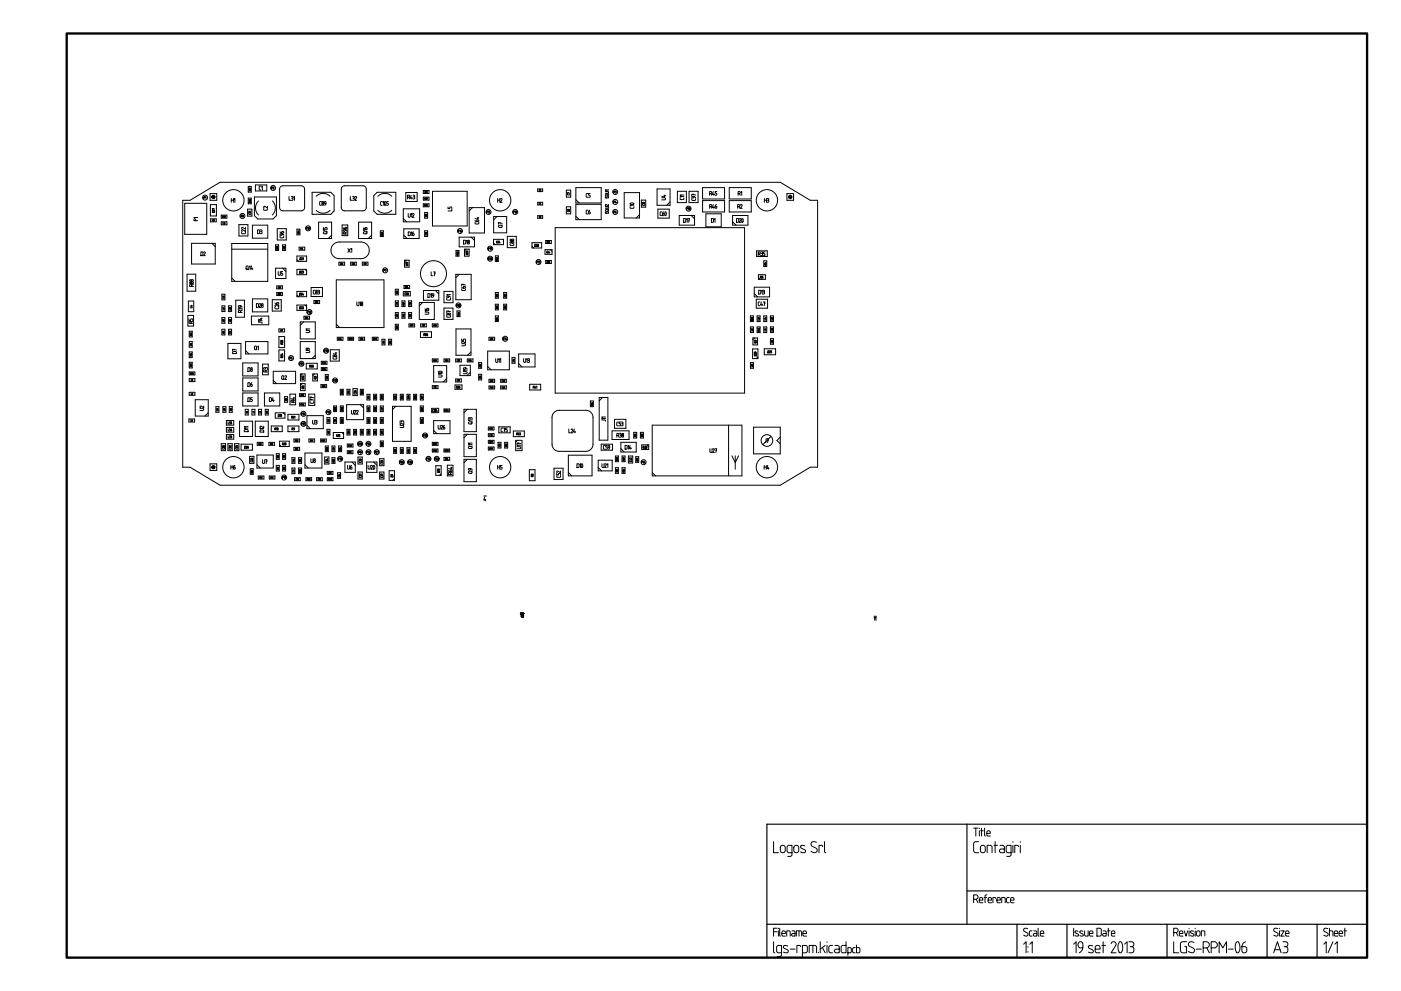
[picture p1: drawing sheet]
<svg xmlns="http://www.w3.org/2000/svg" width="420mm" height="297mm" viewBox="0 0 420 297" stroke-linecap="round" stroke-linejoin="round" font-family="sans-serif">
<path d="M20 10h390v277h-390z" fill="none" stroke="#000" stroke-width=".7"/>
<path d="M290 247v30M410 247h-180v40M230 277h180M290 267h120M305 277v10M320 277v10M350 277v10M380 277v10M395 277v10" fill="none" stroke="#000" stroke-width=".35"/>
<g fill="none" stroke="#000" stroke-width=".3">
<path d="M61.1 59.3l.3-.1v-.2l-.3-.1v.7M61.6 59.1l.2-.2v.7M63 58h2v2h-2zM63.5 59h.2M63.7 58.8h-.2v.5M63.8 58.8v.5M63.9 58.8l.2 .1v.4h-.2zM64.2 58.9l.2-.1-.2 .5h.2M69.4 59.5v1.1M70 59.5v1.1M70.2 59.8l.2-.3v1.1M74.4 59.4h1v1.7h-1z"/>
<path d="M74.4 55.9h1v1.7h-1zM74.7 59.9l.4 .1zM74.9 56.8l-.1-.2-.1 .3M74.9 56.7l.2-.1v.3M74.9 56.4v.1M74.9 57.2l-.2-.2v.2h.4M75.1 56.5l-.4-.1v.2M75.1 56.9l-.2 .1M76.3 59h6.6v5.6l-1 1h-4.6l-1-1zM76.6 55.4h3.4v1.8h-3.4zM78.2 55.8l-.5 .2 .1 .9h.4M78.4 56.1l.3-.3v1.1"/>
<path d="M81.5 56.4l.3-.1v-.2l-.3-.1v.7M81.9 56.1h.3l-.3 .6h.3M84.1 56l.7-.3h5.6a1 1 0 0 1 1 1v5.5a1 1 0 0 1-1 1h-5.6a1 1 0 0 1-1-1l.1-5.6zM86.7 58.9v1.1h.5M87.4 58.9h.2a.27 .27 0 0 1 .3 .3 .27 .27 0 0 1-.4 .2M87.6 59.4a.32 .32 0 0 1 .3 .3 .32 .32 0 0 1-.3 .3h-.2M88.1 59.2l.2-.3v1.1M93.6 57.6h5.6l1 1v4.6l-1 1h-5.6zM94.8 58.8a2.97 2.97 0 0 1 4.2 0M102.6 56l.7-.3h5.5a1 1 0 0 1 1 1v5.5a1 1 0 0 1-1 1h-5.4a1 1 0 0 1-1-1v-5.6zM105.1 58.9v1.1h.5M105.8 58.9h.2a.27 .27 0 0 1 .3 .3 .27 .27 0 0 1-.4 .2"/>
<path d="M106 59.4a.32 .32 0 0 1 .3 .3 .32 .32 0 0 1-.3 .3h-.2M106.4 59.1l.5-.1 .1 .2-.6 .8h.6M112.1 58.6l1-1h5.6v6.6h-5.6l-1-1zM113.3 58.8a2.97 2.97 0 0 1 4.2 0M121.7 57.7h3.4v2.7h-3.4zM122.2 59.1l.6-.1v-.4l-.6-.1v1.1M122.6 59.1l.3 .5M123.3 58.5l-.2 .9h.6M123.5 59.1v.5M123.9 58.5h.2a.27 .27 0 0 1 .3 .3 .27 .27 0 0 1-.4 .2M124.1 59a.32 .32 0 0 1 .3 .3 .32 .32 0 0 1-.3 .3h-.2M126.9 57.1h1.7v.9h-1.7z"/>
<path d="M126.9 59.1h1.7v.9h-1.7zM127.4 59.6l.2-.2-.2-.1v.5M127.5 59.6l.2 .2M127.6 57.3l-.2 .1v.4h.2M127.8 57.3l-.1 .4 .1 .1-.1-.3M127.9 59.3h-.2l.2 .3-.2 .2M127.9 57.3l.3 .1-.2 .1M128 59.4l.1 .4M128.1 57.5l.1 .2-.3 .1M129.7 57.3h10.4v10.4h-10.4zM149.2 59.5v1.1M149.9 59.5v1.1"/>
<path d="M150.1 59.7l.4-.1 .1 .2-.5 .8h.5M161.3 56.6h1.4v.8h-1.4zM161.9 56.8l-.2 .1v.4h.2M162 56.8l.2 .1-.1 .1M162.1 57l.1 .2-.2 .1M169.9 57h1.3v2.1h-1.3zM170.2 58.1l.1 .3h.5l.1-.3M170.5 57.7v.2M170.9 57.9l-.7-.2v.3M172.7 56.2h7.6v4.6h-7.6zM172.7 59.8l1 1M176.3 58l-.5 .2 .1 .9h.4"/>
<path d="M177 58h-.5v.5h.3a.32 .32 0 0 1 .2 .3 .32 .32 0 0 1-.2 .3h-.3M181.6 58.9v.4h.9v-.4M181.6 57.4l.9 .2-.2 .4h-.7M181.6 57.3h.9M181.6 58.3l.7-.1 .2 .4-.8 .1zM182 59v.3M182.5 56.9h-.9l.2 .2M182.5 58.1l-.2 .2M184.1 57.6l.3-.1v-.2l-.3-.1v.7M184.5 57.2l.3 .1-.2 .2M184.7 57.5l.1 .3-.3 .1M187.2 57.7h4.6v7.6h-4.6z"/>
<path d="M192.3 60h1.4v2.1h-1.4zM197 56.6h4v4.9h-4zM198.5 59.3h.9l.2 .2-.2 .4h-.9M199.1 58.6h.5M199.3 58.5v.6l-.8-.3M203.1 57.3h2.7v3.4h-2.7zM204 59.3l.2 .5h.8l.1-.5M205.1 58.9h-1.1l.2 .2M205.1 58.4h-1.1l.2 .3M206.7 57.3h2.7v3.4h-2.7zM207.5 59.6l.2 .5 .8-.1 .1-.4M208 58.2v.2"/>
<path d="M208.1 58.9v.2a.28 .28 0 0 1-.4 .3 .28 .28 0 0 1 0-.5h.6l.3 .4M208.6 58.4l-1.1-.2v.5M210.7 56.2h6.6v3.4h-6.6zM212.8 58l.6-.1v-.4l-.6-.1v1.1M213.2 58l.3 .5M213.9 57.4l-.2 .9h.6M214.1 58v.5M215 57.4h-.5v.5h.2a.32 .32 0 0 1 .3 .3 .32 .32 0 0 1-.3 .3h-.2M218.7 56.2h6.6v3.4h-6.6zM221.4 58l.5-.1v-.4l-.5-.1v1.1M221.7 58l.3 .5M222.2 57.7l.2-.3v1.1"/>
<path d="M229.2 59.5v1.1M229.9 59.5v1.1M230.1 59.5h.2a.27 .27 0 0 1 .3 .3 .27 .27 0 0 1-.4 .2M236 58h2v2h-2zM236.5 59h.2M236.7 58.8h-.2v.5M236.8 58.8v.5M236.9 58.8l.2 .1v.4h-.2zM237.2 58.8l.2 .1v.4h-.2M54.8 60h2.2l9-5.4h168l9 5.4h2.2v80h-2.2l-9 5.4h-168l-9-5.4h-2.2zM55.4 60.9h6.6v9.3h-6.6zM57.4 72.9h7.2v6.2h-7.2z"/>
<path d="M58.2 65.6v.6h1.1M58.7 65.6v.6M59.3 65.2h-1.1l.2 .3M60.2 75.5l.7 .2-.2 .9h-.5zM61.1 75.7l.4-.1 .1 .2-.5 .8h.5M63.1 61.3h1.8v3.4h-1.8zM63.1 65.6h1.8v.9h-1.8zM63.6 72.9l1 1M63.7 65.8v.5h.2M63.7 63.3h.6v.4h-.6zM64 65.9l.1 .4M64 62.5v.1"/>
<path d="M64.1 65.9l.2 .4M64.3 62.9v.3l-.6-.3 .1 .3M64.3 62.6l-.6-.1v.3M66.3 66.5h1.7v.9h-1.7zM66.3 64.5h1.7v.9h-1.7zM66.7 65l.2-.2-.2-.1v.5M66.8 66.7v.5h.2M66.9 65l.1 .2M67 64.8l.1 .4M67.1 66.8l.1 .4M67.2 64.7l.2 .1-.1 .1M67.3 64.9l.1 .2-.2 .1"/>
<path d="M67.4 66.7v.5zM67.5 64.8l.1 .4M69.4 60h.6M69.5 74.7h10.8M69.5 73h10.8v11.3h-10.8zM71.7 67.3h2.7v3.4h-2.7zM72.3 64.8l.3-.1v-.2l-.3-.1v.7M72.5 69.6l.2 .5 .8-.1 .1-.4M73.6 68.9v.5l-.8-.5h-.3l.2 .5M73.6 68.2v.5l-.8-.5h-.3l.2 .5M73.9 79.8l.3-.1 .2 .2v.7l-.2 .2-.4-.2zM74.3 62.7h1.3v2.1h-1.3z"/>
<path d="M74.6 64l.1 .3 .5-.1 .1-.2M74.6 63.6v.3h.3l.1-.3 .3 .3M74.7 80l.3-.3v1.1M74.9 60.7l-.2-.2v.2h.4M74.9 60.2h.2M75 60.1v.3l-.3-.1M75.1 60.5l-.2 .1M75.3 63.3h-.7l.1 .2M75.4 79.7l-.2 .9h.6M75.7 67.5h4.6v3.9h-4.6zM77.2 68.9l.7 .2-.2 .9h-.5zM77.5 60.2a2.97 2.97 0 0 0 0 4.2"/>
<path d="M78.1 68.9h.2a.27 .27 0 0 1 .3 .3 .27 .27 0 0 1-.4 .2M78.3 69.4a.32 .32 0 0 1 .3 .3 .32 .32 0 0 1-.3 .3h-.2M79.1 62.5l.2 .5h.8l.1-.5M80.2 61.8v.5l-.8-.5-.3 .1 .2 .4M81.7 60.2a2.97 2.97 0 0 1 0 4.2M82.7 73.4h.8v1.7h-.8zM82.9 73.9l.5 .1zM83.1 74.7l-.2-.2v.2h.5M83.1 74.1l-.2 .2h.5M83.1 68.5h2.7v3.4h-2.7zM83.4 74.4l-.3 .1M84 70.8l.2 .5 .8-.1 .1-.4"/>
<path d="M84 69.5l.2 .3 .6 .1a.3 .3 0 0 0 .2-.5 .3 .3 0 0 0-.5 .1v.4M84.6 70.1v.2a.28 .28 0 0 1-.4 .3 .28 .28 0 0 1 0-.5h.6l.3 .4M84.7 73.4h1v1.7h-1zM85.2 74.6l-.2-.2v.2h.4M85.2 74.1l-.2 .1h.4M85.4 73.9l-.3 .1M85.4 74.4l-.2 .1M89.1 76.7h2.9v1.6h-2.9zM89.1 68.7h.9v1.7h-.9zM89.1 77.8l.4 .5M89.5 70l-.2-.2v.2h.4M89.5 69.2h.2"/>
<path d="M89.6 69.1v.3l-.3-.1M89.7 74.1h1.7v.9h-1.7zM89.7 69.8l-.2 .1M89.9 77.2l.4 .1-.1 .6h-.3zM90.2 74.6l.3-.2-.3-.1v.5M90.4 74.6l.1 .2M90.4 77.3h.3l-.3 .6h.3M90.7 74.3l-.1 .4 .2 .1-.2-.3M90.8 77.4l.2-.2v.7M91.8 68.5l.3-.1v-.2l-.3-.1v.7M92.3 68.1l.3 .1-.2 .2M92.5 68.4l.1 .3-.3 .1"/>
<path d="M92.7 68.3l.2-.2v.7M94.8 63a2.97 2.97 0 0 0 4.2 0M95.5 66.6h3.9v4.9h-3.9zM96.4 60.4l-.5 .2v.9h.5M97 68.2v.5h.5v-.3a.32 .32 0 0 1 .3-.2 .32 .32 0 0 1 .3 .2v.3M97.1 69.5l.8-.1 .2 .5-.2 .2h-.7l-.2-.2zM97.8 61h-.3a.28 .28 0 0 1-.2-.4 .28 .28 0 0 1 .5 .1l-.1 .6-.3 .2M98.1 68.9h-1.1l.2 .2M98.1 69.3l-.3 .3M99.4 70.5l-1 1M100 73.3l.7-.5 .8-.3h6.7a2.5 2.5 0 0 1 2.6 2.5 2.5 2.5 0 0 1-2.6 2.5h-6.4a2.5 2.5 0 0 1-2.4-1.5 2.5 2.5 0 0 1 .6-2.7zM101.7 78.6h1.7v.9h-1.7z"/>
<path d="M102.3 78.8l-.2 .1v.4h.2M102.6 67.4h1.7v3.2h-1.7zM102.8 78.8l-.2 .4 .2 .1-.2-.3M102.9 68.2l.3 .4h.6a.3 .3 0 0 0 .2-.5 .3 .3 0 0 0-.6 .1v.4M103.5 70.1l-.1-.5h-.4l-.1 .5h1.2M103.5 68.8v.3a.28 .28 0 0 1-.4 .2 .28 .28 0 0 1 .1-.5l.6 .1 .3 .3M104.1 69.5l-.6 .3M104.3 74.5l.8 1.1M105.1 74.5l-.8 1.1M105.1 78.6h1.7v.9h-1.7zM105.3 74.8l.2-.3v1.1M105.8 78.8l-.2 .1v.4h.2"/>
<path d="M106.4 78.8h-.3l.3 .3-.3 .2M107.5 66.6h4v4.9h-4zM108.7 78.6h1.7v.9h-1.7zM109 68.3l.2 .3 .6 .1a.3 .3 0 0 0 .2-.5 .3 .3 0 0 0-.5 .1v.4M109.1 69.5l.8-.1 .2 .5-.2 .2h-.7l-.2-.2zM109.3 78.8l-.2 .1v.4h.2M109.7 78.9l.1 .4M110.1 68.9h-1.1l.2 .2M110.1 69.3l-.3 .3M111.5 70.5l-1 1M113.3 63a2.97 2.97 0 0 0 4.2 0M114.1 69.2h.8v1.7h-.8z"/>
<path d="M114.5 69.6v.1M114.5 70.5l-.2-.2v.2h.5M114.5 70h.3M114.6 60.4l-.5 .2 .1 .9h.4M114.6 69.9v.3l-.3-.1M114.8 69.7l-.5-.1v.2M114.8 70.3l-.3 .1M114.8 60.7l.3-.3v1.1M115.5 60.4h.1a.69 .69 0 0 1-.1 1.1l-.2-.6zM116.5 60.4h-.5v.5h.2a.32 .32 0 0 1 .3 .3 .32 .32 0 0 1-.3 .3h-.2M120.9 62.6h4.9v3.9h-4.9zM120.9 65.5l1 1"/>
<path d="M121.1 70.5l1 1M121.1 68.6h4.6v2.9h-4.6zM121.7 79.3h.5l.2 .2-.6 .1zM121.8 78l-.5 .5M122 78.5v.2M122.4 78.9h-.7l.1 .2M122.4 78.7l-.7-.2v.3M122.4 79.2l-.2 .1M122.4 69.5l.7 .2-.2 .9h-.5zM122.4 64v.9l.2 .2 .5-.2v-.9M123.2 69.8l.3-.3v1.1M123.2 64.3l.3-.3v1.1"/>
<path d="M123.7 64.2l.4-.1 .1 .2-.5 .8h.5M124.1 69.5l-.4 .3v.6a.3 .3 0 0 0 .5 .1 .3 .3 0 0 0-.1-.5h-.4M126.9 61.1h1.7v.9h-1.7zM127.3 61.6l.3-.2-.3-.1v.5M127.4 69.2h.8v1.7h-.8zM127.4 63.7h.8v1.7h-.8zM127.5 61.6l.1 .2M127.6 70.3l.1 .2 .3-.1 .1-.1M127.6 70v.2l.3-.2 .2 .2M127.6 64.8l.1 .2 .3-.1 .1-.1M127.6 64.5v.2l.3-.2 .2 .2M127.6 64.2v.2l.3-.2 .2 .2"/>
<path d="M127.9 61.3h-.2l.2 .3-.2 .2M128 61.3l.2 .1v.4h-.2M134.4 62v.5h.5v-.2a.32 .32 0 0 1 .3-.3 .32 .32 0 0 1 .3 .3v.2M135.5 62.7v.5h-1.1M136.8 75.1h.8v1.7h-.8zM137 75.8l.5 .1zM137 75.5l.5 .1zM137.2 76.5l-.2-.2v.2h.5M137.4 69.3l.3-.1v-.2l-.3-.1v.7M137.5 76l-.4 .1M137.5 76.2l-.3 .1M137.7 71.1h4.6v2.9h-4.6z"/>
<path d="M137.9 69.1l.1-.2v.7M138.3 68.9l-.2 .6h.3v-.2l-.3-.1M139 72l.7 .2-.2 .9h-.5zM139.3 76.8v-2.1h1.4v2.1M139.3 76.8h1.3M139.7 76h.5l.1 .2-.5 .1zM139.8 74.7l-.5 .5M139.8 72.3l.3-.3v1.1M140.1 75.2l-.1 .3-.3-.1 .3-.2 .3 .3M140.3 75.6h-.6l.1 .2M140.3 75.9l-.1 .1M140.7 62.2h4.6v7.6h-4.6z"/>
<path d="M141.3 71.1l1 1M141.7 62.2l-1 1M142.5 66.6l.2 .5h.8l.1-.5M142.5 66.1l.2 .3h.6a.3 .3 0 0 0 .2-.4 .3 .3 0 0 0-.5 0v.4M143.1 65.3h.5M143.3 65.1v.7l-.8-.3M145.9 63.6l.3-.1v-.2l-.3-.1v.7M146.4 77.6l.3-.1v-.2l-.3-.1v.7M146.4 63.4l.2-.2v.7M146.4 74.6l.3-.1v-.2l-.3-.1v.7M146.8 77.3h.3l-.3 .6h.3M146.9 74.4l.2-.2v.7"/>
<path d="M147 63.2h-.3v.3l.3 .1-.3 .3M147.2 74.2h.3l-.2 .7M147.3 74.5h.2M147.5 77.6l-.2-.1v-.3l.2 .4-.2 .3M148 72.8l.5 .5M148 71.7h3v1.6h-3zM148 64.9h3.9v4.9h-3.9zM148.6 76.7h.9v1.7h-.9zM148.9 72.2l.1 .7 .3-.1v-.6M149 77.3l-.1-.1-.1 .2M149 77.3l.2-.1v.2M149 78l-.2-.2v.2h.4"/>
<path d="M149 64.9l-1 1M149.2 60h.7M149.2 77.7l-.2 .1M149.4 72.4l.1-.2v.7M149.6 67.6l.8-.1 .2 .4-.2 .3h-.7l-.2-.3zM149.8 72.2l-.2 .5h.4M149.9 72.6v.3M150 66.7v.3M150.6 67l-1.1-.3v.5M150.6 67.4l-.3 .3M152.2 70.8h2.7v3.4h-2.7zM153 73.1l.2 .5 .8-.1 .1-.4"/>
<path d="M153.9 63.6l.3-.1v-.2l-.3-.1v.7M154.4 63.4l.2-.2v.7M159.6 73.8l.4 .5M159.6 72.7h2.9v1.6h-2.9zM160.4 73.2l.3 .1-.1 .6h-.2zM160.8 73.2l.3 .1-.2 .2M160.9 78.6l.3-.1v-.2l-.3-.1v.7M161 73.5l.1 .3-.3 .1M161.3 60.6h1.4v.8h-1.4zM161.3 64.6h1.4v.8h-1.4zM161.3 73.3l.2 .1-.1 .5zM161.4 78.4l.2-.2v.7"/>
<path d="M161.7 78.2l.3 .1-.3 .2M161.8 78.5l.2 .3-.3 .1M161.9 60.8l-.2 .1v.4h.2M161.9 64.8l-.2 .1v.4h.2M162.1 60.8l-.1 .4h.2M162.2 61.1v.2M162.2 65.1l-.1-.3v.5M163.5 74.8h2.1v1.4h-2.1M163.5 74.9v1.3M163.6 72.1h1.7v.9h-1.7zM163.6 78.1h1.7v.9h-1.7zM164 75.3l.4 .1-.2 .5-.2-.1z"/>
<path d="M164 72.6l.3-.2-.3-.1v.5M164 78.6l.3-.2-.3-.1v.5M164.2 72.6l.1 .2M164.2 78.6l.1 .2M164.3 75.7l.1 .2M164.4 78.3l.2 .1-.2 .1M164.5 78.5l.1 .2-.2 .1M164.7 75.2l-.2 .5h.4M164.7 72.3l.1 .5zM164.8 75.6v.3M164.8 78.3l-.1 .4 .2 .1-.2-.3M165 74.8l.6 .5"/>
<path d="M166.5 68.2h56.8v49.6h-56.8zM169.9 62h1.3v2.1h-1.3zM170.2 63.1l.1 .3h.5l.1-.3M172.7 61.2h7.6v4.6h-7.6zM172.7 64.8l1 1M176.3 63l-.5 .2 .1 .9h.4M176.9 63l-.3 .3-.1 .6a.3 .3 0 0 0 .5 .1 .3 .3 0 0 0-.1-.5h-.4M181.6 63.5v.4h.9v-.4M181.6 62l.9 .2-.2 .4h-.7M181.6 61.9h.9M181.6 62.9l.7-.1 .2 .4-.8 .2zM182 63.6v.3"/>
<path d="M182.5 61.3v.4l-.9-.3 .1 .3M182.5 62.7l-.2 .2M184 60.6l.3-.1v-.2l-.3-.1v.7M184.1 63.6l.3-.1v-.2l-.3-.1v.7M184.6 60.2l-.1 .5h.4M184.8 63.2l-.3 .6h.3v-.2l-.3-.1M184.8 60.6v.3M189 61.9l.2 .6 .8-.1 .1-.5M189 61a.69 .69 0 0 1 1.1 .1v.1a.69 .69 0 0 1-1.1-.2zM190.1 61.5h-1.1l.2 .3M191.8 64.3l-1 1M192.7 61.3l.1 .3 .5-.1v-.2"/>
<path d="M193.3 61h-.6l.1 .2M193.3 60.6v.3l-.6-.3 .1 .3M197.3 62.7h3.4v2.7h-3.4zM198.5 63.5l-.5 .2v.9h.5M199 63.5l-.3 .3v.6a.3 .3 0 0 0 .4 .1 .3 .3 0 0 0 0-.5h-.4M199.5 63.6l.2-.1a.69 .69 0 0 1-.1 1.1l-.3-.6zM201 60.5l-1 1M203.7 64.6h4.6v2.9h-4.6zM205 65.5l.7 .2-.2 .9h-.5zM205.8 65.8l.3-.3v1.1M205.9 62.6l.3-.1v-.2l-.3-.1v.7M206.3 65.5h.5l-.3 1.1"/>
<path d="M206.3 62.2l.3 .1-.2 .2M206.5 62.5l.1 .3-.3 .1M206.5 66h.3M206.8 62.3l.2 .1-.1 .5zM207.3 64.6l1 1M210.7 60.1h6.6v3.4h-6.6zM211.7 64.1h4.6v3.9h-4.6zM212.8 61.9l.6-.1v-.4l-.6-.1v1.1M213.2 61.9l.3 .5M213.4 65.5l.6 .2-.2 .9h-.4zM213.9 61.3l-.2 .9h.6M214.1 61.9v.5"/>
<path d="M214.2 65.8l.2-.3v1.1M214.9 61.3l-.4 .3v.6a.3 .3 0 0 0 .5 .1 .3 .3 0 0 0-.1-.5h-.4M218.7 60.1h6.6v3.4h-6.6zM219.7 64.6h4.6v2.9h-4.6zM219.7 66.5l1 1M220.9 65.5l.6 .2-.2 .9h-.4zM221.2 61.9l.6-.1v-.4l-.6-.1v1.1M221.6 61.9l.3 .5M221.7 65.7l.5-.1v.2l-.5 .8h.5M222.1 61.5l.4-.1 .1 .2-.5 .8h.5M222.6 65.5h.2a.69 .69 0 0 1-.2 1.1l-.2-.6zM226.9 75.2h3.2v1.7h-3.2z"/>
<path d="M227.4 76.1l.5-.1v-.4l-.5-.1v1.1M227.8 76.1l.2 .5M228.2 75.5h.3a.27 .27 0 0 1 .2 .3 .27 .27 0 0 1-.4 .2M228.5 76a.32 .32 0 0 1 .2 .3 .32 .32 0 0 1-.2 .3h-.3M229.1 78.2h.9v1.7h-.9zM229.2 60h.7M229.4 75.5h-.5v.5h.3a.32 .32 0 0 1 .2 .3 .32 .32 0 0 1-.2 .3h-.3M229.5 79.5l-.2-.3v.3h.5M229.5 78.8h.3M229.6 78.7v.2l-.3-.1M229.8 79l-.4 .1M229.8 79.2l-.3 .1"/>
<path d="M230.3 60a.32 .32 0 0 1 .3 .3 .32 .32 0 0 1-.3 .3h-.2M56.1 82.2h2.6v5.1h-2.6zM56.3 94.5h1.7v3.2h-1.7zM56.5 90.2h1.6v3.2h-1.6zM56.7 95.6v.5h.5v-.3a.32 .32 0 0 1 .3-.2 .32 .32 0 0 1 .3 .2v.3M56.7 99.3h1v1.7h-1zM57.3 96.9l-.1-.5h-.4l-.1 .5h1.1M57.4 91.6h.3M57.4 99.8v.2l-.4-.2 .1 .2M57.5 85.8l-.1-.5h-.4l-.1 .5h1.1M57.5 91.5v.4l-.5-.2M57.7 92v.3h-.7"/>
<path d="M57.8 96.3l-.5 .2M58 85.2l-.5 .3M66.6 88.2h.8v1.7h-.8zM66.6 91.7h.8v1.7h-.8zM66.6 95.2h.8v1.7h-.8zM66.6 98.7h.8v1.7h-.8zM66.8 92.3l.4 .1v-.1l-.2 .1M66.8 95.7v.2l.3-.2 .2 .2M66.8 99.7l.1 .2h.3l.1-.2M67 99.3h.3M67.1 99.2v.3l-.3-.1M67.3 89.2v.2h-.5"/>
<path d="M67.3 88.9v.2l-.5-.2 .1 .2M67.3 88.7l-.4 .1M67.3 92.7v.2h-.5M67.3 92.5l-.4 .1M67.3 96.2v.2h-.5M67.3 96l-.4 .1M67.3 99.5l-.4 .2M68.6 91.7h.8v1.7h-.8zM68.6 95.2h.8v1.7h-.8zM68.6 98.7h.8v1.7h-.8zM68.8 92.2v.2l.3-.2 .2 .2M69 99.2v.1"/>
<path d="M69.3 96.2v.2h-.5M69.3 96l-.4 .1M69.3 99.7v.2h-.5M69.3 99.5l-.4 .1M69.3 99.3l-.5-.1v.2M69.3 92.8v.2h-.5M69.3 92.5v.2l-.5-.2 .1 .2M69.5 83.3l1 1M70.7 90h2.6v5.1h-2.6zM72 92.7a.27 .27 0 0 0-.2-.4 .27 .27 0 0 0-.3 .3v.2M72 92.6a.32 .32 0 0 1 .3-.3 .32 .32 0 0 1 .3 .3v.2M72.1 93.6l-.1-.5h-.4l-.1 .5h1.1"/>
<path d="M72.1 91.6v.3a.28 .28 0 0 1-.4 .2 .28 .28 0 0 1 0-.5l.6 .1 .3 .3M72.6 93l-.5 .3M74.3 80.6l.3 .2M75.4 94.7h5.2v2.6h-5.2zM75.6 80.3v.5M75.7 89.6h4.6v3.9h-4.6zM76.9 91l.6 .2-.2 .9h-.4zM77.5 96.6h.9l.2 .4M77.7 91.2l.5-.1v.2l-.5 .8h.5M78.1 95.5h.5M78.3 95.3v.6l-.8-.2M78.6 96.1h-1.1l.2 .3"/>
<path d="M81.7 89.8h2.7v3.4h-2.7zM82.5 92.1l.2 .5 .8-.1 .1-.4M82.5 90.8l.2 .3 .6 .1a.3 .3 0 0 0 .2-.5 .3 .3 0 0 0-.5 .1v.4M82.7 80.4h3v3.1h-3zM83 85.7h1.7v.9h-1.7zM83 87.7h1.7v.9h-1.7zM83.4 88.2l.2-.2-.2-.1v.5M83.4 81.4v.9l.3 .2 .4-.2v-.9M83.5 88.2l.2 .2M83.6 91.4v.5l-.8-.5h-.3l.2 .5M83.6 85.9l-.2 .1v.4h.2M83.7 98.6h1.7v.9h-1.7z"/>
<path d="M83.7 86l.2-.1-.2 .5h.2M84 85.9l.2 .1-.2 .1M84.1 86.1l.1 .2-.2 .1M84.2 99.1l.2-.2-.2-.1v.5M84.2 88.2l-.1-.3v.5M84.3 99.1l.1 .2M84.5 98.8h.2l-.1 .5M84.6 99h.1M84.7 80.4l1 1M84.8 81.4h-.5v.5h.2a.32 .32 0 0 1 .3 .3 .32 .32 0 0 1-.3 .3h-.2M85.2 80.9h.1M89.1 80.7h2.9v1.6h-2.9z"/>
<path d="M89.1 87.3h2.9v1.6h-2.9zM89.1 91.4h2.9v1.6h-2.9zM89.1 88.4l.4 .5M89.8 87.8l.4 .1-.1 .6h-.3zM89.9 81.2l.3 .1-.1 .6h-.2zM89.9 91.9l.3 .1-.1 .6h-.2zM90.1 96.5h4.4v5.1h-4.4zM90.3 87.9h.3l-.3 .6h.3M90.3 81.3h.3l-.3 .6h.3M90.3 92h.3l-.3 .6h.3M90.7 81.2l.3 .1-.2 .2M90.7 92h.3l-.3 .6h.3"/>
<path d="M90.8 87.8l-.1 .5h.4M90.9 81.5l.1 .3-.3 .1M91 88.2v.3M91.1 96.5l-1 1M91.1 94.8h1.7v.9h-1.7zM91.4 80.7l.6 .5M91.4 91.4l.6 .5M91.7 95l-.2 .1v.4h.2M91.8 99h.9l.2 .3-.2 .4h-.9M91.9 95l-.1 .4h.3M92 95.3v.2M92.2 93.6l.3-.1v-.2l-.3-.1v.7"/>
<path d="M92.3 95l-.2 .4h.3M92.3 95.3v.2M92.6 93.2l.3 .1-.2 .2M92.8 93.5l.1 .3-.3 .1M92.9 98.6h-1.1l.2 .2M93 93.3h.3l-.3 .6h.3M93.3 86.2h3.4v2.7h-3.4zM94.1 90.1h1.7v.9h-1.7zM94.5 87l-.5 .2v.9h.5M94.8 90.3l-.2 .1v.4h.2M95.1 90.4l.2-.1-.2 .5h.3M95.3 87h.3a.27 .27 0 0 1 .2 .3 .27 .27 0 0 1-.3 .2"/>
<path d="M95.6 87.5a.32 .32 0 0 1 .3 .3 .32 .32 0 0 1-.3 .3h-.3M100.8 83.9h14.3v14.3h-14.3zM100.8 97.2l1 1M107 90.5v.9l.2 .2 .5-.2v-.9M107.8 90.8l.3-.3v1.1M115.1 81.1l.3-.1v-.2l-.3-.1v.7M115.5 80.7h.3l-.1 .7M115.7 81h.1M118.5 90.2h1v1.7h-1zM118.5 93.7h1v1.7h-1zM118.5 86.7h1v1.7h-1zM118.5 97.2h1v1.7h-1z"/>
<path d="M118.8 87.8l.1 .2 .3-.1v-.1M118.8 87.3h.4zM118.8 91.3l.1 .2 .3-.1v-.1M118.8 94.8l.1 .2 .3-.1v-.1M119 91v.1M119 94.5v.1M119 90.7l-.2 .1h.4M119 97.7l-.2 .1h.4M119.2 91.1l-.4-.1v.2M119.2 94.6l-.4-.1v.2M119.2 98.3v.2h-.4M119.2 98v.2l-.4-.2 .1 .2"/>
<path d="M120.5 90.2h1v1.7h-1zM120.5 93.7h1v1.7h-1zM120.8 94.5l.4 .2v-.2l-.2 .2M120.8 94.2l.4 .1zM120.9 87.4h2.2v1.3h-2.2zM121 91.4l-.2-.2v.2h.4M121 95l-.2-.2v.2h.4M121.2 85.6h1.6v.9h-1.6zM121.2 90.7l-.3 .1M121.2 91.2l-.2 .1M121.2 94.7l-.2 .1M121.3 80.1v-2.1h1.4v2.1"/>
<path d="M121.4 80.1h1.2M121.5 86.1l.2-.2-.2-.1v.5M121.7 86.1l.1 .2M121.7 87.7l-.3 .1v.5l.3 .1M122 87.7l-.2 .6h.3v-.2l-.3-.1M122.1 85.8h-.2l.2 .3-.2 .2M122.2 85.8l-.1 .4h.3M122.3 86.1v.2M122.5 90.2h1v1.7h-1zM122.5 93.7h1v1.7h-1zM122.6 97.1h1.8v.9h-1.8zM122.8 94.8l.1 .2 .3-.1v-.1"/>
<path d="M122.8 91.3l.1 .2 .3-.1v-.1M122.8 90.7l.4 .1zM123 91v.1M123 94.5v.1M123 97.6l.3-.2-.3-.1v.5M123.2 97.6l.1 .2M123.2 94.6l-.4-.1v.2M123.2 94.2v.2l-.4-.2 .1 .2M123.2 91.1l-.4-.1v.2M123.4 97.3h.2l-.1 .5M123.5 97.5h.1M123.7 97.3h.2l-.1 .5"/>
<path d="M123.8 97.5h.1M125.8 90.7h4.4v5.1l-4.4-.1v-5M126.1 99.4h3.3v1.7h-3.3zM126.2 97.1h1.6v.9h-1.6zM126.8 90.7l-1 1M126.8 97.3l-.2 .1v.4h.2M126.9 97.3h.2l-.1 .5M127 87.1h4.6v2.9h-4.6zM127 97.5h.1M127.2 97.4l.1 .4M127.5 93.6h.9l.2 .2-.2 .4h-.9M127.5 92.5l.2 .4h.6a.3 .3 0 0 0 .2-.5 .3 .3 0 0 0-.5 .1v.4"/>
<path d="M128.2 100l-.2 .5 .2 .1 .1-.3h-.3M128.3 88l.7 .2-.2 .9h-.5zM128.6 93.1h-1.1l.2 .3M129.1 88.3l.3-.3v1.1M129.3 81.5v1.1h.5M129.6 97.1h1.8v.9h-1.8zM130 81.5h.5l-.2 1.1M130 97.6l.3-.2-.3-.1v.5M130.1 88.6h-.3a.28 .28 0 0 1-.2-.4 .28 .28 0 0 1 .5 .1l-.1 .6-.3 .2M130.2 97.6l.1 .2M130.3 82h.2M130.6 97.3h-.2l.2 .3-.2 .2"/>
<path d="M130.6 87.1l1 1M130.9 97.6l-.1-.3-.1 .5M133.2 87.3h2.7v3.4h-2.7zM133.2 92.3h2.7v3.4h-2.7zM134 89.4l.2 .6 .8-.1 .1-.5M134 94.6l.2 .5 .8-.1 .1-.4M134.5 93.2v.2M134.6 88.8v.2a.28 .28 0 0 1-.4 .2 .28 .28 0 0 1 0-.4h.6l.3 .3M135.1 88.3h-1.1l.2 .3M135.1 93.4l-1.1-.2v.5M136.7 82.2h4.6v7.6h-4.6zM136.9 91.6l.3-.1v-.2l-.3-.1v.7"/>
<path d="M137.1 93.2h.8v1.7h-.8zM137.3 91.3h.3l-.3 .6h.3M137.5 94.5l-.2-.2v.2h.5M137.5 93.7h.3M137.5 94h.3M137.6 93.9v.3l-.3-.1M137.6 93.6v.3l-.3-.1M137.7 82.2l-1 1M137.8 94.3l-.3 .1M138.5 86.6l.2 .5 .8-.1 .1-.4M138.5 86l.2 .3 .6 .1a.3 .3 0 0 0 .2-.5 .3 .3 0 0 0-.5 .1v.4M139 85.2v.2"/>
<path d="M139.6 85.4l-1.1-.2v.5M141.2 98.6h-4.4v7.9h4.4v-7.9M148.6 94.7h.9v1.7h-.9zM148.6 87.7h.9v1.7h-.9zM148.6 91.2h.9v1.7h-.9zM148.8 91.7v.2l.3-.2 .1 .2M149 89l-.2-.2v.2h.4M149 88.4l-.2 .2h.4M149 96l-.2-.2v.2h.4M149 95.5l-.2 .1h.4M149 92.5l-.2-.2v.2h.4M149 91.9l-.2 .2h.4"/>
<path d="M149 95.2h.2M149.1 95.1v.3l-.3-.1M149.2 88.2v.2l-.4-.2 .1 .2M149.2 88.7l-.2 .1M149.2 95.8l-.2 .1M149.2 92.2l-.2 .1M151 87.7h.9v1.7h-.9zM151 91.2h.9v1.7h-.9zM151.5 91.8l-.1-.1-.1 .2M151.5 91.8l.2-.1 .1 .2M151.5 89l-.2-.2v.2h.5M151.5 92.5l-.2-.2v.2h.5"/>
<path d="M151.5 91.9l-.2 .2h.5M151.8 88.2v.2l-.5-.2 .1 .2M151.8 88.7l-.3 .1M151.8 92.2l-.3 .1M225.1 98h.9v1.7h-.9zM225.1 94.7h.9v1.7h-.9zM225.3 98.7l.1-.2 .3 .1 .1 .1M225.5 96l-.2-.2v.2h.5M225.5 95.5h.3M225.6 95.4v.3l-.3-.1M225.8 99v.2h-.5M225.8 98.8l-.4 .1"/>
<path d="M225.8 95.8l-.3 .1M226.2 88l1 1M226.2 86.1h4.6v2.9h-4.6zM226.8 89.7h3.4v2.7h-3.4zM227.1 98h.9v1.7h-.9zM227.1 94.7h.9v1.7h-.9zM227.4 83.2l.6 .5M227.5 87l.7 .2-.2 .9h-.5zM227.5 99.3l-.2-.2v.2h.5M227.5 98.4l-.2 .2h.5M227.5 98.8h.3M227.6 98.7v.3l-.3-.1"/>
<path d="M227.8 95.8v.2h-.5M227.8 95.5v.2l-.5-.2 .1 .2M227.8 99.1l-.3 .1M227.9 90.5l-.5 .2 .1 .9h.4M228.1 82.8l.3 .1-.1 .5-.3-.1zM228.3 83.2l.2 .2M228.3 87.3l.3-.3v1.1M228.3 90.5l-.2 .9h.6M228.5 91.1v.5M228.8 87h.2a.27 .27 0 0 1 .3 .3 .27 .27 0 0 1-.4 .2M228.8 82.7l-.2 .6h.2l.1-.2-.3-.1M228.9 90.5h.5l-.2 1.1"/>
<path d="M229 87.5a.32 .32 0 0 1 .3 .3 .32 .32 0 0 1-.3 .3h-.2M229.1 98h.9v1.7h-.9zM229.1 94.7h.9v1.7h-.9zM229.2 91h.2M229.5 95.3h.3M229.5 82.3h-2.1v1.4h2.1M229.5 82.4v1.3M229.6 95.2v.3l-.3-.1M229.8 95.7v.2h-.5M229.8 95.5l-.4 .2M229.8 99v.2h-.5M229.8 98.8l-.4 .1"/>
<path d="M229.8 98.5v.2l-.5-.1 .1 .1M231.1 98h.8v1.7h-.8zM231.1 94.7h.8v1.7h-.8zM231.3 98.5l.4 .2v-.2l-.2 .2M231.5 95.2v.1M231.8 95.8v.2h-.5M231.8 95.5v.2l-.5-.2 .1 .2M231.8 95.3l-.5-.1v.2M231.8 99.1v.2h-.5M231.8 98.8v.2l-.5-.2 .1 .2M56.7 111.5h1.7v.9h-1.7zM56.7 113.5h1.7v.9h-1.7z"/>
<path d="M56.7 117.6h1.7v.9h-1.7zM56.7 102.4h1v1.7h-1zM56.7 105.5h1v1.7h-1zM56.7 108.6h1v1.7h-1zM57 109.3v.3l.3-.3 .1 .3M57 100v.3l.3-.3 .1 .3M57 106.6l.1 .2 .3-.1v-.1M57 106.3l.4 .2v-.2l-.2 .2M57 103.4l.1 .2h.3v-.2M57 103l.4 .1v-.1l-.2 .1M57.1 112l.3-.2-.3-.1v.5M57.2 109.9l-.2-.2v.2h.4"/>
<path d="M57.2 100.6l-.2-.2v.2h.4M57.3 112l.1 .2M57.3 117.8v.5h.2M57.3 113.7v.5h.2M57.4 106v.2l-.4-.2 .1 .2M57.4 103.2l-.3 .1M57.4 109.6l-.2 .1M57.4 100.3l-.2 .1M57.7 111.7h-.2l.2 .3-.2 .2M57.8 118.1l-.1-.3v.5M57.8 111.7l.1 .5zM58.6 119.8h3.8v4.9h-3.8z"/>
<path d="M68.3 102.9h4v4.6h-4zM69.8 105.4h1l.1 .6h-1.1zM70.3 104.7v.2M70.9 104.9l-1.1-.2v.5M72.8 117.8h4.6v3.9h-4.6zM72.8 108.8h4.6v3.9h-4.6zM72.8 113.3h4.6v3.9h-4.6zM73.7 102.4h6.7v3.7h-6.7zM73.7 105.1l1 1M74.3 110.2l.7 .2-.2 .9h-.5zM74.3 119.2l.7 .2-.2 .9h-.5zM74.3 114.7l.7 .2-.2 .9h-.5z"/>
<path d="M75.5 114.7l-.3 .3v.6a.3 .3 0 0 0 .5 .1 .3 .3 0 0 0-.1-.5h-.4M75.7 119.2h-.5v.5h.2a.32 .32 0 0 1 .3 .3 .32 .32 0 0 1-.3 .3h-.2M76.4 103.8l.3-.1 .2 .2v.7l-.2 .2-.4-.2zM76.8 104.6l.3 .2M77.3 104l.2-.3v1.1M78.7 109.1h1.7v3.2h-1.7zM79.3 117.8h4.6v3.9h-4.6zM79.6 110.5a.27 .27 0 0 0-.2-.3 .27 .27 0 0 0-.3 .2v.3M79.6 110.4a.32 .32 0 0 1 .3-.2 .32 .32 0 0 1 .3 .2v.3M79.7 111.5l-.1-.5h-.4l-.1 .5h1.1M80.2 110.9l-.5 .2M80.8 119.2l.6 .2-.2 .9h-.4z"/>
<path d="M81.9 119.2l-.3 .9h.6M82 111.3h6.7v3.7h-6.7zM82 114l1 1M82 119.8v.5M83.7 100.9h1.7v3.3h-1.7zM83.7 104.9h1.7v3.3h-1.7zM84.2 102v.3h.3l.1-.3 .2 .3M84.5 106.7l-.2-.3-.1 .3M84.5 106.6l.2-.2 .1 .3M84.6 107.2l-.1-.3h-.3v.3h.6M84.6 103.2l-.1-.3h-.3v.3h.6M84.6 106.1h.2"/>
<path d="M84.6 112.7l.3-.1 .2 .2v.7l-.2 .2-.4-.2zM84.7 106v.3l-.5-.1M84.8 106.8l-.2 .2M84.8 102.8l-.2 .2M85 113.5l.2 .2M85.4 118.9h.9v1.7h-.9zM85.4 112.8l.5-.1v.2l-.5 .8h.5M85.6 119.9l.1 .2h.3l.1-.2M85.6 119.4v.2l.3-.2 .2 .2M86.1 119.7l-.4 .1M86.9 107.4l.3-.1v-.2l-.3-.1v.7M87 118.1h1.7v3.2h-1.7z"/>
<path d="M87.6 107h-.3v.3l.3 .1-.3 .3M87.9 119.3h.5M88.1 119.1v.6l-.8-.2M88.4 119.9l-.5 .3M89.8 109.1l.3-.1v-.2l-.3-.1v.7M89.8 118h1.7v.9h-1.7zM90.1 102.4h4.4v5.1h-4.4zM90.1 112.1h1.4l-.1 2.1h-1.3zM90.1 115h1.4l-.1 2.1h-1.3zM90.2 108.8h.3l-.3 .6h.3M90.2 118.5l.3-.2-.3-.1v.5M90.4 118.5l.1 .2"/>
<path d="M90.5 116.2l.5-.1 .1 .3-.5 .1zM90.5 113.4h.5l.1 .2-.5 .1zM90.6 115l-.5 .5M90.6 112.1l-.5 .5M90.6 108.7l.3 .1-.2 .2M90.7 118.2l-.1 .4 .2 .1-.2-.3M90.8 109l.1 .3-.3 .1M90.9 118.3l.2-.1-.2 .5h.2M91.1 113h-.6l.1 .2M91.1 112.6v.3l-.6-.2 .1 .2M91.1 116.1l-.1 .1M91.1 113.3l-.1 .1"/>
<path d="M91.8 105.1h.9l.2 .2-.2 .4h-.9M91.8 108.9h3.3v1.7h-3.3zM92.4 104.4v.2a.28 .28 0 0 1-.4 .3 .28 .28 0 0 1 0-.5h.6l.3 .3M92.6 118.1h1.8v3.4h-1.8zM92.9 109.8l.3-.1v-.2l-.3-.1v.7M93.1 109.8l.1 .3M93.5 119v.2M93.5 119.7v.2M93.6 109.4l-.3 .6h.3v-.2l-.3-.1M93.8 114.2v-2.1h1.4v2.1M93.8 114.2h1.3M94 109.4l-.3 .6h.3v-.2l-.3-.1"/>
<path d="M94.1 119.9l-1.1-.2v.5M94.1 119.2l-1.1-.2v.5M94.2 112.8v.3h.3l.1-.3 .2 .3M94.2 113.3l.5-.1 .1 .3-.5 .1zM94.3 112.1l-.5 .5M94.5 106.5l-1 1M94.8 113.2l-.1 .1M96.2 115.3h1.8v.9h-1.8zM96.4 108.3h1.7v.9h-1.7zM96.4 110.2h1.7v.9h-1.7zM96.6 115.8l.3-.2-.3-.1v.5M96.7 110.7l.3-.2-.3-.1v.5"/>
<path d="M96.8 115.8l.1 .2M96.9 110.7l.1 .2M97 108.5l-.3 .1 .1 .4h.2M97.1 110.4h.2l-.1 .5M97.1 108.5l-.1 .4h.3M97.1 115.5l-.1 .4 .2 .1-.2-.3M97.2 105.2l.3-.1v-.2l-.3-.1v.7M97.2 110.6h.1M97.2 108.8v.2M97.4 108.5l.2 .1-.2 .1M97.4 110.4l.1 .5zM97.5 108.7l.1 .2-.2 .1"/>
<path d="M97.5 115.8l-.1-.3-.1 .5M97.5 112.3h.9v1.7h-.9zM97.6 104.8l.3 .1-.2 .2M97.8 113.1l.4 .2v-.2l-.2 .2M97.8 105.1l.1 .3-.3 .1M98 113.6l-.2-.2v.2h.4M98 104.8l.3 .1-.2 .2M98.2 105.1l.1 .3-.3 .1M98.2 113.3l-.2 .1M99.1 104.8h2.7v3.4h-2.7zM99.9 107.1l.2 .5h.8l.1-.5M99.9 114.1l.3-.1v-.2l-.3-.1v.7"/>
<path d="M100.4 113.8h.3l-.3 .6h.3M100.5 105.8h.5M100.7 105.6v.7l-.8-.3M100.8 113.9l.2-.2v.7M101.1 101.1h1.7v.9h-1.7zM101.8 101.3l-.3 .1 .1 .4h.2M101.8 101.4l.2-.1-.2 .5h.2M102.1 116.7h.9v1.7h-.9zM102.2 101.3l-.1 .4h.3M102.3 117.3l.1-.2h.3l.1 .2M102.3 117.4l.5 .1zM102.3 101.6v.2"/>
<path d="M102.5 118.1l-.2-.2v.2h.5M102.8 117.6l-.4 .1M102.8 117.8l-.3 .1M104.1 116.7h.9v1.7h-.9zM104.3 117.8l.1 .2 .3-.1 .1-.1M104.4 101.1h1.7v.9h-1.7zM104.5 117.5l-.2 .1h.5M104.6 101.6l.3-.2-.3-.1v.5M104.8 101.6l.1 .2M105 101.4l.1 .4M105.2 101.4l.2-.1-.2 .5h.2M105.6 101.3l-.1 .4 .1 .1-.1-.3"/>
<path d="M105.8 116.5h1.3v2.1h-1.3zM106.2 117.8l.1 .3h.5v-.3M106.2 117.4v.3h.3l.1-.3 .2 .3M106.2 117.1l.5 .2 .1-.2-.2-.1-.1 .3M107.7 101.1h1.7v.9h-1.7zM108.1 116.7h.8v1.7h-.8zM108.3 101.3l-.2 .1v.4h.2M108.4 101.4l.1-.1-.1 .5h.2M108.5 118.1l-.2-.2v.2h.5M108.8 117.6l-.4 .1M108.8 117.4v.2l-.5-.2 .1 .2M108.8 117.1v.2l-.5-.2 .1 .2"/>
<path d="M108.8 117.8l-.3 .1M108.9 101.3h-.3l.3 .3-.3 .2M110.1 118.2h.8v1.7h-.8zM110.3 118.7l.4 .2v-.2l-.2 .2M110.5 118.9v.1M110.5 119.5l-.2-.2v.2h.5M110.8 119l-.5-.1v.3M110.8 119.2l-.3 .1M111.7 101.1h1.7v.9h-1.7zM112 101.6l.3-.2-.3-.1v.5M112.1 118.2h.8v1.7h-.8zM112.2 101.6l.1 .2"/>
<path d="M112.5 119.5l-.2-.2v.2h.5M112.5 118.6l-.2 .1 .5 .1M112.6 101.6l-.1-.3-.1 .5M112.8 119.1l-.4 .1M112.8 118.9l-.4 .1M112.8 119.3l-.3 .1M112.9 101.6l-.1-.3-.1 .5M114.1 118.2h.8v1.7h-.8zM114.5 119.5l-.2-.2v.2h.5M114.5 101.7h1v1.7h-1zM114.8 119.1l-.4 .1M114.8 118.9l-.4 .1"/>
<path d="M114.8 119.3l-.3 .1M114.8 102.7l.1 .2h.3v-.2M114.8 102.5l.4 .1v-.2l-.2 .2M115.2 102.2l-.3 .1M116.5 101.7h1v1.7h-1zM116.8 102.3h.4zM117.2 102.8v.2h-.4M117.2 102.5v.2l-.4-.2 .1 .2M118.1 118.2h.8v1.7h-.8zM118.5 119.5l-.2-.2v.2h.5M118.8 119.1l-.4 .1M118.8 118.9l-.4 .1"/>
<path d="M118.8 118.6v.2l-.5-.2 .1 .2M118.8 119.3l-.3 .1M120.1 118.2h.8v1.7h-.8zM120.3 118.7h.5zM120.5 119.5l-.2-.2v.2h.5M120.8 119.1l-.4 .1M120.8 118.9l-.4 .1M120.8 119.3l-.3 .1M122.1 118.2h.8v1.7h-.8zM122.5 118.9v.1M122.5 119.5l-.2-.2v.2h.5M122.5 118.7l-.2 .1h.5"/>
<path d="M122.8 119l-.5-.1v.3M122.8 119.2l-.3 .1M124.1 118.2h.8v1.7h-.8zM124.3 118.6l.4 .2v-.2l-.2 .2M124.3 118.9l.5 .1zM124.5 119.6l-.2-.2v.2h.5M124.8 119.1l-.4 .1M124.8 119.3l-.3 .1M126.1 118.2h.8v1.7h-.8zM126.3 118.9v.3l.3-.3 .2 .3M126.5 118.7v.1M126.5 119.5l-.2-.2v.2h.5"/>
<path d="M126.8 118.8l-.5-.1v.2M126.8 119.2l-.3 .1M127.1 100.3h.3v-.3h-.3v.6M127.3 100.3l.2 .3M129.6 107.6h1.8v.9h-1.8zM129.6 115.6h1.8v.9h-1.8zM130 108.1l.3-.2-.3-.1v.5M130.1 109.6h3.8v4.9h-3.8zM130.2 108.1l.1 .2M130.3 115.8l-.2 .1v.4h.2M130.4 107.8l.2 .1v.4h-.2M130.4 115.9l.1 .4"/>
<path d="M130.7 107.9l.2-.1-.2 .5h.2M131.5 112.4h.9l.2 .2-.2 .4h-.9M131.5 111.4a.69 .69 0 0 1 1.1 .1v.1a.69 .69 0 0 1-1.1-.1zM132.6 111.9h-1.1l.2 .3M133.2 107.6h1.7v.9h-1.7zM133.5 108.1l.3-.2-.3-.1v.5M133.7 108.1l.1 .2M133.9 107.8l.2 .1-.2 .1M133.9 113.5l-1 1M134 108l.1 .2-.2 .1M134.2 107.8l.2 .1-.2 .1M134.3 108l.1 .2-.2 .1"/>
<path d="M136.5 115.4h2v1.3h-2zM136.6 107.6h1.7v.9h-1.7zM136.6 113.6h1.7v.9h-1.7zM137.2 115.7l-.3 .1v.5l.3 .1M137.3 107.8l-.2 .1v.4h.2M137.3 113.8l-.2 .1v.4h.2M137.5 115.7l-.2 .6h.3v-.2l-.3-.1M137.6 108.1l-.2-.3v.5M137.6 113.8h-.2l.2 .3-.2 .2M137.6 113.8h.3l-.1 .5M137.8 114h.1M137.9 107.8h-.3l.3 .3-.3 .2"/>
<path d="M137.9 115.7l-.2 .6h.3v-.2l-.3-.1M137.9 109.5h3.2v3.1h-3.2zM138.5 103h.9l.2 .2-.2 .4h-.9M138.5 101.6v.5h.5v-.2a.32 .32 0 0 1 .3-.3 .32 .32 0 0 1 .3 .3v.2M139 111.4h.9l.2 .2-.2 .4h-.9M139.6 110.2v.3a.28 .28 0 0 1-.4 .2 .28 .28 0 0 1 0-.5l.6 .1 .3 .3M139.6 102.3v.5l-.8-.5-.3 .1 .2 .4M140.1 110.9h-1.1l.2 .3M140.2 107.6h1.7v.9h-1.7zM140.8 107.8l-.3 .1 .1 .4h.2M141 108.1l-.1-.3v.5M141.1 111.6l-1 1"/>
<path d="M141.2 107.8l-.1 .4h.3M141.2 105.5l-1 1M141.3 108.1v.2M143.5 108.7h1v1.7h-1zM143.5 112.2h1v1.7h-1zM143.8 112.8h.4zM144 113.1l-.1-.1-.1 .2M144 113.1l.2-.1v.2M144 110l-.2-.2v.2h.4M144.2 109.4v.3l-.4-.2 .1 .2M144.2 109.2v.2l-.4-.2 .1 .2M144.2 113.3v.2h-.4"/>
<path d="M144.2 109.7l-.2 .1M146.2 109.8l1 1M146.2 105.2h6.6v5.6h-6.6zM146.6 101.1h1.7v.9h-1.7zM146.6 113.7h1.7v.9h-1.7zM146.6 115.7h1.7v.9h-1.7zM147.2 115.9l-.2 .1 .1 .4h.1M147.2 113.9l-.2 .1 .1 .4h.1M147.3 101.3l-.2 .1v.4h.2M147.4 115.9l-.1 .4h.3M147.4 113.9l-.1 .4h.3M147.5 114.2v.2"/>
<path d="M147.5 116.2v.2M147.6 101.3h-.2l.2 .3-.2 .2M147.7 101.3l.1 .5zM147.9 113.9h-.2l.2 .3-.2 .2M148.6 107.5v.9l.3 .2 .4-.2v-.9M149.5 107.8l.2-.3v1.1M149.9 107.8l.3-.3v1.1M150.2 113.7h1.7v.9h-1.7zM150.2 115.7h1.7v.9h-1.7zM150.8 113.9l-.3 .1 .1 .4h.2M150.8 115.9l-.3 .1 .1 .4h.2M150.8 101.6l.3-.1v-.2l-.3-.1v.7"/>
<path d="M150.9 113.9l-.1 .4h.3M150.9 115.9l-.1 .4h.3M151 114.2v.2M151 116.2v.2M151.3 101.2l.3 .1-.2 .2M151.3 115.9l-.1 .4 .2 .1-.2-.3M151.4 114.2l-.2-.3v.5M151.4 101.5l.2 .3-.3 .1M151.9 101.2l-.2 .5h.4M152 101.6v.3M153.6 107.2h.9v1.7h-.9zM153.8 108.3l.1 .2h.3v-.2"/>
<path d="M153.8 108v.2l.3-.2 .1 .2M154 107.7h.2M154.1 107.7v.2l-.3-.1M155.6 106.1h4.9v3.9h-4.9zM155.6 109l1 1M157 107.5v.9l.2 .2 .5-.2v-.9M157.8 107.8l.3-.3v1.1M158.3 107.5h.2a.27 .27 0 0 1 .3 .3 .27 .27 0 0 1-.4 .2M158.5 108a.32 .32 0 0 1 .3 .3 .32 .32 0 0 1-.3 .3h-.2M158.9 115.2h3.3v1.7h-3.3zM159.9 116.1l.3-.1v-.2l-.3-.1v.7M160.1 116.1l.2 .3"/>
<path d="M160.5 115.7l-.1 .5h.3M160.6 116.1v.3M160.9 115.9l.1-.2v.7M179.7 119.1h2.6v12.8h-2.6zM180.7 119.1l-1 1M225.1 108.7h.9v1.7h-.9zM225.3 109.4l.1-.2h.3l.1 .2M225.7 104.6h1.6v2.9h-1.6zM225.8 109.8v.2h-.5M225.8 109.5v.2l-.5-.2 .1 .2M225.8 101.3h1.4l-.1 2.1h-1.3zM226.2 106.3h.6v.4h-.6z"/>
<path d="M226.2 102.5l.5-.1 .1 .3-.5 .1zM226.3 101.3l-.5 .5M226.5 102.2l-.2-.2-.1 .3M226.5 102.1l.2-.1 .1 .3M226.6 105.5l-.2 .3-.2-.1 .3-.2 .3 .2M226.8 105.9v.3l-.6-.3 .1 .3M226.8 102.4l-.1 .1M227.3 107l-.5 .5M229.2 104.5h3.4v1.8h-3.4zM230.3 105.1l.3 .1-.1 .6h-.2zM230.7 105.2h.3l-.3 .6h.3M231.1 101.5h.8v1.7h-.8z"/>
<path d="M231.4 105.1h-.3v.3l.3 .1-.3 .3M231.8 102.6v.2h-.5M231.8 102.3v.2l-.5-.2 .1 .2M231.8 102v.2l-.5-.2 .1 .2M56.6 125.6h1.7v.9h-1.7zM57.2 125.8v.5h.2M57.5 125.8l.2 .1v.4h-.2M60 122.4h.9l.2 .2-.2 .4h-.9M61.1 121.7v.5l-.8-.5-.3 .1 .2 .4M62.4 123.7l-1 1M63 139h2v2h-2zM63.8 139.8h-.2v.5"/>
<path d="M63.8 139.8v.5M63.9 139.8l.3 .1-.1 .4h-.2zM64.3 139.9l.1 .4M64.7 121.9h1v1.7h-1zM65 122.9l.1 .2h.3v-.2M65.2 122.4l-.2 .2h.4M65.4 122.7l-.3 .1M66.3 133h1.4v2.1h-1.4zM66.7 134.3l.1 .3h.5v-.3M66.7 133.6l.6 .1-.5 .1zM66.9 121.9h.8v1.7h-.8zM67.1 133.9l-.2 .3-.2-.1 .3-.2 .3 .3"/>
<path d="M67.1 122.9l.1 .2h.3l.1-.2M67.3 122.4v.1M67.6 122.7l-.4 .1M67.6 122.5l-.5-.1v.2M67.9 126h2.2v1.4h-2.2zM67.9 128.1h2.2v1.4h-2.2zM67.9 130.2h2.2v1.4h-2.2zM68.3 133h1.4v2.1h-1.4zM68.4 128.5v.7h.3M68.4 130.6v.7h.3M68.4 126.4v.7h.3M68.7 134.3l.1 .3h.5v-.3"/>
<path d="M68.7 121.9h1v1.7h-1zM68.8 128.5l.3 .1-.2 .2M68.8 130.6l.3 .1-.2 .2M68.8 126.4l.3 .1-.2 .2M68.9 128.8l.2 .3-.3 .1M68.9 130.9l.2 .3-.3 .1M68.9 126.7l.2 .3-.3 .1M69.1 133.9l-.2 .3-.2-.1 .3-.2 .3 .3M69.2 130.6l.3 .1-.2 .2M69.2 123.1l-.2-.2v.2h.4M69.2 139.5v1.1M69.3 130.9l.2 .3-.3 .1"/>
<path d="M69.3 133.5v.3l-.6-.2 .1 .2M69.4 128.5l-.2 .6h.3v-.2l-.3-.1M69.4 122.6l-.3 .1M69.4 122.5l-.3 .1M69.4 122.8l-.2 .1M69.5 126.4h-.3v.3l.3 .1-.3 .3M69.9 139.5v1.1M70.4 133h1.3v2.1h-1.3zM70.4 139.5l-.3 .3v.6a.3 .3 0 0 0 .5 .1 .3 .3 0 0 0-.1-.5h-.4M70.7 134.3l.1 .3h.5l.1-.3M71 133.8l-.2-.3-.1 .3M71 133.7l.2-.2 .2 .3"/>
<path d="M71.1 133.9l-.2 .3-.2-.1 .3-.2 .4 .3M71.8 126.2h3.9v4.6h-3.9zM72.3 133.1h3.4v1.8h-3.4zM73.3 128.8h1l.1 .6h-1.1zM73.4 133.7l.3 .1-.1 .6h-.2zM73.6 122.7h.8v1.7h-.8zM73.8 123.4l.4 .1v-.1l-.2 .1M73.8 133.8h.3l-.3 .6h.3M74.3 123.6v.2h-.5M74.4 128.3h-1.1l.2 .3M74.4 127.9h-1.1l.2 .2M74.5 133.7l-.3 .6h.3v-.2l-.3-.1"/>
<path d="M74.8 136.8h1.3v2.1h-1.3zM75.2 138.1l.1 .3h.5v-.3M75.6 122.7h.8v1.7h-.8zM75.8 137.7v.3l-.6-.2 .1 .2M76.3 123.6v.2h-.5M76.3 123.4l-.4 .1M76.6 126.2h3.8v4.6h-3.8zM77 136.4h5v3.9h-5zM77 139.3l1 1M77.1 132.6h1.7v.9h-1.7zM77.6 122.7h.8v1.7h-.8zM77.8 132.8l-.2 .1v.4h.2"/>
<path d="M77.9 132.9l.1-.1-.1 .5h.2M78 128.9h1l.1 .6h-1.1zM78.2 132.8l.1 .5zM78.3 123.6v.2h-.5M78.3 123.3v.2l-.5-.1 .1 .1M78.7 137.8v.9l.3 .2 .4-.2v-.9M79.1 128.4h-1.1l.2 .3M79.1 127.7v.6l-.8-.6-.3 .1 .2 .5M79.6 122.7h.8v1.7h-.8zM79.6 137.8h.5l-.3 1.1M79.8 123.7l.1 .2h.3l.1-.2M79.8 138.3h.3"/>
<path d="M80.3 123.4v.2l-.5-.2 .1 .2M80.3 123.2l-.4 .1M80.7 132.6h1.7v.9h-1.7zM81.1 133.1l.2-.2-.2-.1v.5M81.3 133.1l.1 .2M81.4 127.7h3.3v1.7h-3.3zM81.4 132.9l.1 .4M81.6 132.9l.2-.1-.2 .5h.2M82.4 128.6l.3-.1v-.2l-.3-.1v.7M82.5 123.7h2.9v1.6h-2.9zM82.7 128.6l.1 .3M82.8 139.5h.9v1.7h-.9z"/>
<path d="M82.8 136h.9v1.7h-.9zM82.9 128.4l.2-.2v.7M83.2 128.3l.2 .1v.5zM83.3 137.2l-.2-.2v.2h.4M83.4 124.2l.4 .1-.1 .6h-.3zM83.5 136.8l-.3 .1M83.5 137l-.2 .1M83.8 133.3l.6 .5M83.8 132.2h2.9v1.6h-2.9zM83.9 124.4l.2-.2v.7M84.5 124.2h-.3v.3l.3 .1-.3 .3M84.7 132.8l.4 .1-.2 .5-.2-.1z"/>
<path d="M84.7 139.5h1v1.7h-1zM84.7 136h1v1.7h-1zM85 123.7l.4 .5M85 137.1l.1 .2 .3-.1v-.1M85 133.2l.1 .2M85.2 136.5l-.2 .1h.4M85.2 132.9l.2-.2v.7M85.4 136.8v.2l-.4-.2 .1 .2M86.4 124.2h3.3v1.7h-3.3zM86.4 127.7h3.3v1.7h-3.3zM87.4 125.1l.3-.1v-.2l-.3-.1v.7M87.5 137.2h.9v1.7h-.9z"/>
<path d="M87.6 128.6l.3-.1v-.2l-.3-.1v.7M87.7 125.1l.1 .3M87.8 138.3l.1 .2h.3l.1-.2M87.8 128.6l.1 .3M87.8 137.7l.5 .1zM87.9 120.6l-.1-.6h-.4l-.1 .6h1.1M88 138h.3M88.1 124.7l-.2 .6h.3v-.2l-.3-.1M88.1 137.9v.3l-.3-.1M88.1 131.6h1.7v.9h-1.7zM88.1 134.1h1.7v.9h-1.7zM88.3 124.9l.2-.2v.7"/>
<path d="M88.3 128.6l-.2-.1v-.3l.2 .4-.2 .3M88.5 132.1l.3-.2-.3-.1v.5M88.6 134.6l.2-.2-.2-.1v.5M88.7 132.1l.1 .2M88.7 134.6l.2 .2M88.9 131.9l.2-.1-.2 .5h.2M88.9 134.4l.2-.1-.2 .5h.2M89.2 134.4l.1 .4M89.3 131.8v.5zM89.5 137.2h.9v1.7h-.9zM89.8 138.3l.1 .2 .3-.1 .1-.1M89.8 138.2l.1-.2h.3l.1 .2"/>
<path d="M89.8 120.8h1.7v.9h-1.7zM90.2 121.3l.3-.2-.3-.1v.5M90.3 124.1l.3-.1v-.2l-.3-.1v.7M90.4 127.1l.3-.1v-.2l-.3-.1v.7M90.4 121.3l.1 .2M90.6 121h.2l-.1 .5M90.7 121.2h.1M90.8 123.8h.3l-.3 .6h.3M90.8 126.8h.3l-.3 .6h.3M90.9 121.1l.2-.1-.2 .5h.2M91.4 123.7l-.2 .5h.4M91.4 135.8h5.1v4.5h-5.1z"/>
<path d="M91.4 139.3l1 1M91.5 124.1v.3M91.5 126.7h-.3v.3l.3 .1-.3 .3M92.1 127.5l1 1M92.1 124.6h4.9v3.9h-4.9zM92.7 131.6h1.7v.9h-1.7zM93 120.4l.2 .5 .8-.1 .1-.4M93.2 137.5v.9l.3 .2 .4-.2v-.9M93.3 131.8l-.2 .1v.4h.2M93.5 131.8l-.1 .4h.2M93.6 132.1v.2M93.7 131.9l.1 .4"/>
<path d="M93.7 126v.9l.3 .2 .4-.2v-.9M94.6 126h.2a.27 .27 0 0 1 .3 .3 .27 .27 0 0 1-.4 .2M94.8 126.5a.32 .32 0 0 1 .3 .3 .32 .32 0 0 1-.3 .3h-.2M96.1 131.6h1.7v.9h-1.7zM96.5 132.1l.3-.2-.3-.1v.5M96.7 132.1l.1 .2M96.9 131.9l.2-.1-.2 .5h.2M97.4 137h1.3v2.1h-1.3zM97.4 132.1l-.2-.3v.5M97.5 133.7h.9v1.7h-.9zM97.7 138.4l.1 .3 .5-.1 .1-.2M97.9 123.6l.3-.1v-.2l-.3-.1v.7"/>
<path d="M98 138.2l-.2-.2-.1 .3M98 138.1l.2-.1 .2 .3M98 135l-.2-.2v.2h.4M98.1 125.2h.9v1.7h-.9zM98.1 128.7h.9v1.7h-.9zM98.1 137.6h.3M98.2 137.5v.4l-.5-.2M98.2 134.4v.3l-.4-.2 .1 .2M98.2 134.7l-.2 .1M98.3 126.3l.1 .2 .3-.1 .1-.1M98.3 126l.4 .2v-.2l-.2 .2M98.3 129.8l.1 .2 .3-.1 .1-.1"/>
<path d="M98.3 129.5l.4 .2v-.2l-.2 .2M98.3 129.2v.2l.3-.2 .2 .2M98.4 123.4l.2-.2v.7M98.5 125.7l-.2 .1h.5M99 123.6l-.3-.2 .1-.2 .2 .4-.3 .3M99.5 133.7h.9v1.7h-.9zM99.5 137.2h.9v1.7h-.9zM99.8 137.7v.2l.3-.2 .1 .2M99.8 134.8l.1 .2 .3-.1v-.1M100 129.6h3.1v1.8h-3.1zM100 134.6l-.1-.1-.1 .2M100 134.6l.2-.1v.2"/>
<path d="M100 138.5l-.2-.2v.2h.4M100 134.2l-.2 .1h.4M100.1 121.7h.9v1.7h-.9zM100.1 125.2h.9v1.7h-.9zM100.2 137.9v.3l-.4-.2 .1 .2M100.2 138.2l-.2 .1M100.3 126.3l.1 .2 .3-.1 .1-.1M100.3 122.1v.2l.3-.2 .2 .2M100.3 122.4l.5 .1zM100.5 126l-.2 .1h.5M100.5 125.7l-.2 .1h.5M100.5 123.1l-.2-.2v.2h.5"/>
<path d="M100.8 122.6l-.4 .1M100.8 122.8l-.3 .1M100.9 130.2l.2 .7 .2-.1v-.6M101.4 130.4l.2-.2v.7M101.4 137.6l.3-.1v-.2l-.3-.1v.7M101.5 133.7h.9v1.7h-.9zM101.9 137.4l.2-.2v.7M102 130.2h-.3v.3l.3 .1-.3 .3M102 135l-.2-.2v.2h.4M102 134.2h.2M102.1 121.7h.9v1.7h-.9zM102.1 125.2h.9v1.7h-.9z"/>
<path d="M102.1 134.1v.3l-.3-.1M102.2 134.5v.2l-.4-.2 .1 .2M102.2 134.8l-.2 .1M102.3 137.2l.1 .2v.5zM102.3 122.4l.5 .1zM102.3 125.9l.5 .1zM102.5 123.1l-.2-.2v.2h.5M102.5 126.6l-.2-.2v.2h.5M102.5 125.6l-.2 .1h.5M102.5 129.6l.6 .5M102.8 122.6l-.4 .1M102.8 126.1l-.4 .1"/>
<path d="M102.8 122.8l-.3 .1M102.8 126.3l-.3 .1M103.4 138.5h3.1v3.1h-3.1zM104 121.3h5.1v4.5h-5.1zM104.1 128.7h.9v1.7h-.9zM104.1 133.1h1.7v.9h-1.7zM104.1 135.1h1.7v.9h-1.7zM104.2 139.5v.9l.3 .2 .4-.2v-.9M104.3 129.8l.1 .2h.3l.1-.2M104.3 129.4l.5 .1zM104.5 133.6l.2-.2-.2-.1v.5M104.6 135.6l.2-.2-.2-.1v.5"/>
<path d="M104.7 133.6l.1 .2M104.8 129.6l-.4 .1M104.8 129.1l-.4 .1M104.8 135.6l.1 .2M104.9 135.4l.1 .4M105 133.3l-.1 .4h.2M105 133.6v.2M105.1 135.3l.2 .1v.4h-.2M105.2 133.4l.2-.1-.2 .5h.2M105.4 123v.9l.2 .2 .4-.2v-.9M105.4 139.5l-.3 .3v.6a.3 .3 0 0 0 .5 .1 .3 .3 0 0 0-.1-.5h-.4M105.5 138.5l1 1"/>
<path d="M106 139h.1M106.1 128.7h.9v1.7h-.9zM106.2 123.2l.5-.1v.2l-.5 .8h.5M106.3 129.9l.1 .2 .3-.1 .1-.1M106.3 129.4l.5 .1zM106.8 129.7l-.4 .1M106.8 129.1v.2l-.5-.2 .1 .2M106.9 123.2l.5-.1v.2l-.5 .8h.5M107.4 137h1.3v2.1h-1.3zM107.4 133.1l.3-.1v-.2l-.3-.1v.7M107.6 135.6l.3-.1v-.2l-.3-.1v.7M107.7 138.3l.1 .3h.5l.1-.3"/>
<path d="M107.7 137.6l.7 .1zM107.8 132.8h.3l-.3 .6h.3M108 138.2l-.2-.3-.1 .3M108 138.1l.2-.2 .2 .3M108.1 128.7h.8v1.7h-.8zM108.1 121.3l1 1M108.3 129.9l.1 .2 .3-.1 .1-.1M108.3 129.4l.5 .1zM108.3 132.8l.2 .1-.1 .5zM108.3 135.6h-.2v-.4l.2 .4-.2 .3M108.5 129.2l-.1-.1-.1 .2M108.5 129.2l.2-.1 .1 .2"/>
<path d="M108.8 129.7l-.4 .1M109.9 133.1l.3-.1v-.2l-.3-.1v.7M109.9 135.6l.3-.1v-.2l-.3-.1v.7M109.9 138.5h3.2v3.1h-3.2zM110.1 121.7h.8v1.7h-.8zM110.1 125.2h.8v1.7h-.8zM110.1 128.7h.8v1.7h-.8zM110.3 122.2v.2l.3-.2 .2 .2M110.3 132.8h.3l-.3 .6h.3M110.4 139.5v.9l.2 .2 .4-.2v-.9M110.4 135.4l.2-.2v.7M110.5 125.7l-.1-.1-.1 .2"/>
<path d="M110.5 125.7l.2-.1 .1 .2M110.5 122.4v.1M110.5 123l-.2-.2v.2h.5M110.5 130l-.2-.2v.2h.5M110.5 126.6l-.2-.2v.2h.5M110.7 135.3h.2l-.2 .6h.3M110.8 122.5l-.5-.1v.3M110.8 129.6l-.4 .1M110.8 129.3v.2l-.5-.2 .1 .2M110.8 129.1l-.4 .1M110.8 126.1l-.4 .1M110.8 125.9v.2l-.5-.2 .1 .2"/>
<path d="M110.8 122.7l-.3 .1M110.8 126.3l-.3 .1M110.8 129.8l-.3 .1M111 132.7l-.3 .6h.3v-.2l-.3-.1M111.2 139.7l.5-.1v.2l-.5 .8h.5M112.1 121.7h.8v1.7h-.8zM112.1 125.2h.8v1.7h-.8zM112.1 128.7h.8v1.7h-.8zM112.1 138.5l1 1M112.1 139.5h.2a.69 .69 0 0 1-.2 1.1l-.2-.6zM112.3 129.2l.4 .1v-.2l-.2 .2M112.3 125.6l.5 .1z"/>
<path d="M112.4 135.6l.3-.1v-.2l-.3-.1v.7M112.5 122.3l-.1-.2-.1 .2M112.5 122.2l.2-.1 .1 .2M112.5 139h.1M112.5 123l-.2-.2v.2h.5M112.5 130l-.2-.2v.2h.5M112.5 126.6l-.2-.2v.2h.5M112.8 122.6l-.4 .1M112.8 122.4l-.4 .1M112.8 129.6l-.4 .1M112.8 129.4l-.4 .1M112.8 126.1l-.4 .1"/>
<path d="M112.8 125.9v.2l-.5-.2 .1 .2M112.8 122.8l-.3 .1M112.8 129.8l-.3 .1M112.8 126.3l-.3 .1M112.8 135.3h.3l-.3 .6h.3M113.2 135.2h.3l-.1 .7M113.4 135.5h.1M113.8 137.5h1.3v2.1h-1.3zM114.1 121.7h.8v1.7h-.8zM114.1 125.2h.8v1.7h-.8zM114.1 128.7h.8v1.7h-.8zM114.1 132.2h.8v1.7h-.8z"/>
<path d="M114.2 138.8l.1 .3h.5v-.3M114.2 138.7l.1-.3 .2 .3 .3-.2v.2M114.3 126.4l.1 .2 .3-.1 .1-.1M114.3 125.9l.5 .1zM114.3 125.6l.5 .1zM114.3 132.9l.5 .1zM114.5 138.3l-.2-.3-.1 .3M114.5 138.2l.2-.2 .1 .3M114.5 122.6l-.1-.1-.1 .2M114.5 122.6l.2-.1 .1 .2M114.5 122.2v.1M114.5 129.1v.1"/>
<path d="M114.5 132.6v.1M114.5 133.6l-.2-.2v.2h.5M114.5 130l-.2-.2v.2h.5M114.8 126.2l-.4 .1M114.8 122.8v.2h-.5M114.8 122.3l-.5-.1v.2M114.8 133.1l-.4 .1M114.8 132.7l-.5-.1v.2M114.8 129.6l-.4 .1M114.8 129.4l-.4 .1M114.8 129.2l-.5-.1v.2M114.8 133.3l-.3 .1"/>
<path d="M114.8 129.8l-.3 .1M117.7 121.8h5.6v10.5h-5.6zM118.1 134.2h.8v1.7h-.8zM118.5 135.5l-.2-.2v.2h.5M118.7 121.8l-1 1M118.8 135l-.4 .1M118.8 134.9l-.4 .1M118.8 134.7l-.4 .1M118.8 135.2l-.3 .1M119.9 138.6l.3-.1v-.2l-.3-.1v.7M120 127.5h.9l.2 .2-.2 .4h-.9M120.1 134.2h.8v1.7h-.8z"/>
<path d="M120.3 134.6v.2l.3-.2 .2 .2M120.3 138.2l.3 .1-.2 .2M120.5 126.5a.27 .27 0 0 0-.2-.4 .27 .27 0 0 0-.3 .3v.2M120.5 126.4a.32 .32 0 0 1 .3-.3 .32 .32 0 0 1 .3 .3v.2M120.5 138.5l.1 .3-.3 .1M120.5 135.5l-.2-.2v.2h.5M120.8 135.1l-.4 .1M120.8 134.9l-.4 .1M120.8 135.3l-.3 .1M121 138.2l-.3 .6h.3v-.2l-.3-.1M121.1 126.8v.5l-.8-.5-.3 .1 .2 .4M122.1 134.2h.8v1.7h-.8z"/>
<path d="M122.4 138.6l.3-.1v-.2l-.3-.1v.7M122.5 135.6l-.2-.3v.3h.5M122.5 134.7h.3M122.6 134.6v.3l-.3-.2M122.8 135.1l-.4 .1M122.8 134.9l-.4 .1M122.8 135.3l-.3 .1M122.8 138.2l.3 .1-.2 .2M123 138.5l.1 .3-.3 .1M123.5 138.2h-.3v.3l.3 .1-.3 .3M124.1 134.2h.8v1.7h-.8zM124.5 134.9v.1"/>
<path d="M124.5 135.5l-.2-.2v.2h.5M124.8 135l-.5-.1v.3M124.8 135.2l-.3 .1M126.1 121.7h.8v1.7h-.8zM126.1 125.2h.8v1.7h-.8zM126.3 125.9l.5 .1zM126.5 122.2v.1M126.5 123l-.2-.2v.2h.5M126.5 126.6l-.2-.2v.2h.5M126.5 125.6h.3M126.6 125.5v.3l-.3-.1M126.8 122.3l-.5-.1v.2"/>
<path d="M126.8 126.2l-.4 .1M126.8 122.7l-.3 .1M126.8 126.4l-.3 .1M126.9 130.6l.3-.1v-.2l-.3-.1v.7M127.3 130.2l.3 .1-.2 .2M127.5 130.5l.1 .3-.3 .1M127.7 130.2h.3l-.1 .7M127.9 137.6l.3-.1v-.2l-.3-.1v.7M127.9 130.5h.1M128.3 137.2l.3 .1-.2 .2M128.5 137.5l.1 .3-.3 .1M129.5 122.4h2v1.3h-2z"/>
<path d="M129.6 132.6h1.8v.9h-1.8zM129.6 134.6h1.8v.9h-1.8zM129.9 133.1l.3-.2-.3-.1v.5M129.9 135.1l.3-.2-.3-.1v.5M130 122.7l-.3 .1 .1 .5 .2 .1M130.1 126.1h4.8v3.9h-4.8zM130.1 129l1 1M130.1 133.1l.1 .2M130.1 135.1l.1 .2M130.1 122.9l.2-.2v.7M130.3 132.9l.1 .4M130.3 134.9l.1 .4"/>
<path d="M130.4 137.6l.3-.1v-.2l-.3-.1v.7M130.5 122.8l.2 .1-.1 .5zM130.5 132.9l.2-.1-.2 .5h.2M130.5 134.9l.2-.1-.2 .5h.2M130.7 139.6h1.6v2.9h-1.6zM130.8 132.8h.2l-.1 .5M130.8 137.3h.3l-.3 .6h.3M130.9 133h.1M130.9 122.7l-.1 .5h.4M131.1 123.1v.3M131.2 137.3h.3l-.3 .6h.3M131.4 127.5v.9l.2 .2 .4-.2v-.9"/>
<path d="M132.2 127.7l.5-.1v.2l-.5 .8h.5M133.2 122.6h1.7v.9h-1.7zM133.2 134.6h1.7v.9h-1.7zM133.2 137.1h1.7v.9h-1.7zM133.3 127.5l-.3 .3-.1 .6a.3 .3 0 0 0 .5 .1 .3 .3 0 0 0-.1-.5h-.4M133.4 123.1l.2-.2-.2-.1v.5M133.4 135.1l.3-.2-.3-.1v.5M133.6 123.1l.1 .2M133.6 135.1l.1 .2M133.8 137.3l-.3 .1 .1 .4h.2M133.8 122.9l.1 .4M133.8 134.9l.1 .4"/>
<path d="M133.8 137.3h.2l-.1 .5M133.9 137.5h.1M133.9 122.9l.2-.1-.2 .5h.3M134 134.9l.2-.1-.2 .5h.2M134.2 139.4h1.7v3.2h-1.7zM134.2 137.3l-.1 .4h.3M134.3 137.6v.2M134.3 122.8l-.1 .4h.3M134.4 123.1v.2M134.5 135.1l-.2-.3v.5M139.2 130.2h3.7v6.7h-3.7zM139.2 137.7h3.7v6.7h-3.7z"/>
<path d="M139.2 122.7h3.7v6.7h-3.7zM140.2 137.7l-1 1M140.2 122.7l-1 1M140.2 130.2l-1 1M140.6 126.5l.8-.1 .2 .5-.2 .2h-.7l-.2-.2zM140.6 133.9l.8-.1 .2 .4-.2 .3h-.7l-.2-.3zM141 125.6a.27 .27 0 0 0-.2-.4 .27 .27 0 0 0-.3 .2v.3M141 125.4a.32 .32 0 0 1 .3-.2 .32 .32 0 0 1 .3 .2v.3M141.6 125.9h-1.1l.2 .2M141.6 133.3h-1.1l.2 .2M141.6 132.8h-1.1l.2 .3M141.6 126.3l-.3 .3"/>
<path d="M141.6 133.7l-.3 .2M146.5 128h1.7v.9h-1.7zM146.5 130h1.7v.9h-1.7zM146.5 132h1.7v.9h-1.7zM146.5 134h1.7v.9h-1.7zM146.8 128.5l.3-.2-.3-.1v.5M146.8 134.5l.3-.2-.3-.1v.5M146.9 132.5l.2-.2-.2-.1v.5M147 128.5l.1 .2M147 134.5l.1 .2M147 132.5l.2 .2M147.1 130.2l-.2 .1v.4h.2"/>
<path d="M147.2 130.2h.2l-.1 .5M147.2 128.2h.2l-.1 .5M147.2 132.2h.2l-.1 .5M147.3 130.4h.1M147.3 128.4h.1M147.3 134.2l-.1 .4 .2 .1-.2-.3M147.3 132.4h.1M147.5 128.2l.2 .1v.4h-.2M147.5 134.2h.2l-.1 .5M147.5 132.3l.1 .4M147.6 134.4h.1M147.6 130.2l-.2 .4 .2 .1-.2-.3"/>
<path d="M149.2 139.5v1.1M149.3 132.6h.9v1.7h-.9zM149.6 133.7l.1 .2 .3-.1v-.1M149.6 127.9h3.4v1.8h-3.4zM149.8 133.2l-.1-.1-.1 .2M149.8 133.2l.2-.1v.2M149.8 133.4v.1M149.9 139.5v1.1M150 133.5l-.4-.1v.2M150.6 139.5h-.5v.5h.2a.32 .32 0 0 1 .3 .3 .32 .32 0 0 1-.3 .3h-.2M150.8 128.3l-.5 .2v.9h.5M151 128.3h.5l-.3 1.1"/>
<path d="M151.2 128.8h.3M151.3 132.6h.9v1.7h-.9zM151.6 133.4l.4 .2v-.2l-.2 .2M151.6 133.1v.2l.3-.2 .1 .2M151.8 133.9l-.2-.2v.2h.4M152 133.6l-.2 .1M152.2 128.3h-.6v.5h.3a.32 .32 0 0 1 .3 .3 .32 .32 0 0 1-.3 .3h-.3M153.9 129.2h3.3v1.7h-3.3zM155 130.1l.3-.1v-.2l-.3-.1v.7M155.1 133.9h.9l.2 .2-.2 .4h-.9M155.2 132l-.6 .5M155.2 130.1l.1 .3"/>
<path d="M155.6 132.7v.3M155.7 129.7l-.3 .6h.3v-.2l-.3-.1M155.8 129.7l.3 .1-.2 .2M156 130l.1 .3-.3 .1M156.2 133.4h-1.1l.2 .3M156.2 133l-1.1-.3v.6M156.5 132h-1.8l-.1 3.1h2v-3.1M166.2 123.6l1.3-.6h8.2a2.15 2.15 0 0 1 2.2 2.1v8a2.15 2.15 0 0 1-2.2 2.2h-8a2.15 2.15 0 0 1-2.1-2.2v-8.2zM170.4 136.4h7.2v6.2h-7.2zM170.6 128.6v1.1h.5M171.3 128.8l.4-.1 .1 .2-.5 .8h.5M172.2 128.6l-.2 .9h.6"/>
<path d="M172.4 129.2v.5M173 139l.7 .2-.2 .9h-.5zM173.8 139.3l.3-.3v1.1M174.5 139h.1a.69 .69 0 0 1-.1 1.1l-.2-.6zM177 120.2h1v1.7h-1zM177.5 121v.1M177.5 121.5l-.2-.2v.2h.4M177.5 120.7h.2M177.6 120.6v.3l-.3-.1M177.7 121.1l-.4-.1v.2M177.7 121.3l-.2 .1M179.4 137.9h4.2v3.2h-4.2z"/>
<path d="M180.3 133.1h3.4v1.8h-3.4zM180.5 125.9h.9l.2 .4M180.5 139v.9l.2 .2 .5-.2v-.9M181.3 139.2l.5-.1v.2l-.5 .8h.5M181.5 133.5l-.5 .2v.9h.5M181.6 125.4h-1.1l.2 .3M181.6 125h-1.1l.2 .3M182 139.3l.3-.3v1.1M182.2 133.5h-.5v.5h.2a.32 .32 0 0 1 .3 .3 .32 .32 0 0 1-.3 .3h-.2M182.9 134.1h-.3a.28 .28 0 0 1-.2-.4 .28 .28 0 0 1 .5 .1l-.1 .6-.3 .2M183.6 129.1h5.1v2.6h-5.1zM184.3 125.7h3.4v2.7h-3.4z"/>
<path d="M184.6 136.7h.8v1.7h-.8zM184.8 137.7l.1-.3 .3 .1 .1 .2M184.8 137.2l.5 .1zM185 130.5l.5-.1v-.4l-.5-.1v1.1M185 138l-.2-.2v.2h.5M185.3 137.7l-.3 .1M185.4 130.5l.2 .5M185.5 126.5l-.5 .2v.9h.5M185.8 129.9h.3a.27 .27 0 0 1 .2 .3 .27 .27 0 0 1-.4 .2M186.1 130.4a.32 .32 0 0 1 .2 .3 .32 .32 0 0 1-.2 .3h-.3M186.2 126.5h-.5v.5h.2a.32 .32 0 0 1 .3 .3 .32 .32 0 0 1-.3 .3h-.2M186.2 132.6h4.6v2.9h-4.6z"/>
<path d="M186.2 134.5l1 1M186.3 126.5h.3a.27 .27 0 0 1 .2 .3 .27 .27 0 0 1-.3 .2M186.6 136.7h.8v1.7h-.8zM186.6 127a.32 .32 0 0 1 .3 .3 .32 .32 0 0 1-.3 .3h-.3M187 137.2v.1M187 138l-.2-.2v.2h.5M187.3 137.4v.3l-.5-.2 .1 .2M187.3 137.3l-.5-.1v.2M187.3 137.7l-.3 .1M187.5 133.5l.6 .2-.2 .9h-.4zM188.3 133.8l.2-.3v1.1M188.4 136.7h1.3v2.1h-1.3z"/>
<path d="M188.8 138.1l.1 .3 .5-.1v-.2M189 133.5l-.3 .9h.7M189.2 137.7h.2M189.2 134.1v.5M189.3 137.6v.4l-.5-.2M189.4 137.2v.3l-.6-.3 .1 .3M190 129.6h1v1.7h-1zM190.3 130.3v.3l.3-.3 .1 .3M190.3 130.1l.4 .2v-.2l-.2 .2M190.5 130.9l-.2-.2v.2h.4M190.7 136.9h.9v1.7h-.9zM190.7 130.6l-.2 .1"/>
<path d="M190.9 137.6v.3l.3-.3 .1 .3M190.9 137.4v.2l.3-.2 .1 .2M191.1 138.2l-.2-.2v.2h.4M191.3 137.9l-.2 .1M192 129.6h1v1.7h-1zM192.4 138.6l.3-.1v-.2l-.3-.1v.7M192.4 133.3h2.2v1.4h-2.2M192.4 133.4v1.3M192.5 130.1v.1M192.5 130.9l-.2-.2v.2h.4M192.5 130.3l-.2 .2h.4M192.7 130.2l-.4-.1v.2"/>
<path d="M192.7 130.6l-.2 .1M192.9 138.4l.1-.2v.7M192.9 133.8l.3 .1-.1 .5-.3-.1zM193.1 134.2l.2 .2M193.3 138.2l-.2 .5h.4M193.4 133.8h.2l-.2 .6h.3M193.4 138.6v.3M193.8 133.8l.3 .1-.1 .5zM194 133.3l.6 .5M195.6 127.4h26.9v15.2h-26.9zM212.9 134.5v.9l.2 .2 .4-.2v-.9M213.7 134.7l.5-.1v.2l-.5 .8h.5"/>
<path d="M214.4 134.5h.5l-.2 1.1M214.7 135h.2M218.5 127.4v15.2M219.5 136.6l1 2 1-2M220.5 136.6v4M226 128h8v8h-8zM229.2 139.5v1.1M229.7 131.5v.9l-.3 .2M229.8 139.5v1.1M229.9 131.5h.5l-.2 1.1M230.2 132h.2M230.3 139.5l-.3 .9h.6"/>
<path d="M231.2 130.8l-2.4 2.4M234 131l-1 1 1 1M63.6 140h.2M69.2 140h.7M75 140.5h1v1.7h-1zM75.5 141.8l-.2-.2v.2h.4M75.5 141.2l-.2 .2h.4M75.7 141.5l-.2 .1M77.4 142.7h1.7v.9h-1.7zM77.9 143.2l.2-.2-.2-.1v.5M78 143.2l.2 .2M78.2 143l.1 .4"/>
<path d="M78.6 142.9h-.2l.2 .3-.2 .2M80.7 142.7h1.7v.9h-1.7zM81.2 143.2l.2-.2-.2-.1v.5M81.4 143.2l.1 .2M81.5 143l.1 .4M81.9 142.9l-.2 .4 .2 .1-.2-.3M83.3 140v.1M83.3 140.7l-.2-.2v.2h.4M83.5 140.3l-.3 .1M83.5 140.1l-.4-.1v.2M83.5 140.5l-.2 .1M84.7 143.2l.3-.1v-.2l-.3-.1v.7"/>
<path d="M85.2 143l.1-.2v.7M85.2 140.7l-.2-.2v.2h.4M85.2 140l-.2 .1 .4 .1M85.4 143l.2-.2v.7M85.4 140.3l-.3 .1M85.4 140.5l-.2 .1M87.5 140.3h.9v1.7h-.9zM87.8 141.3l.1 .2h.3l.1-.2M88 141.2l-.1-.2-.1 .2M88 141.1l.2-.1 .1 .2M88.3 140.8l-.4 .1M88.4 143.2h1.7v.9h-1.7z"/>
<path d="M89 143.4l-.2 .1v.4h.2M89.1 143.4l.2 .1-.1 .4h-.1M89.3 143.5l.2-.1-.2 .5h.3M89.5 140.3h.9v1.7h-.9zM89.8 141l.1-.2h.3l.1 .2M90 141.6l-.2-.2v.2h.5M90.3 141v.3l-.5-.2 .1 .2M90.3 141.3l-.3 .1M91.7 143.2h1.7v.9h-1.7zM92.1 143.7l.2-.2-.2-.1v.5M92.3 143.7l.1 .2M92.4 143.5l.1 .4"/>
<path d="M92.7 143.4l.1 .5zM92.9 143.5l.1 .4M95 143.2h1.7v.9h-1.7zM95.6 143.4l-.2 .1v.4h.2M95.7 143.4l.2 .1-.1 .4h-.1M96.1 143.4l-.2 .4 .2 .1-.2-.3M98.1 141.3h1.7v.9h-1.7zM98.1 143.2h1.7v.9h-1.7zM98.4 143.7l.3-.2-.3-.1v.5M98.6 143.7l.1 .2M98.8 141.5l-.2 .1v.4h.2M98.8 143.5l.1 .4"/>
<path d="M98.9 141.5l.2 .1-.2 .1M99 141.7l.1 .2-.2 .1M99 143.4l.1 .5zM99.3 143.5l.1-.1-.1 .5h.2M99.4 141.5h-.3l.3 .3-.3 .2M101.2 141.7h.9v1.7h-.9zM101.7 142.7l-.1-.2-.1 .2M101.7 142.6l.2-.1 .1 .2M101.7 142.2h.3M101.8 142.2v.2l-.3-.1M102 142.8v.2h-.5M107.4 141.5h1.3v2.1h-1.3z"/>
<path d="M107.7 142.8l.1 .3h.5l.1-.3M108 142v.2M108.4 142.4v.3l-.7-.2 .1 .2M108.4 142.2l-.7-.2v.3M113.8 141.5h1.3v2.1h-1.3zM114.2 142.8l.1 .3h.5v-.3M114.5 142.7l-.2-.3-.1 .3M114.5 142.6l.2-.2 .1 .3M114.5 142v.2M114.8 142.2l-.6-.2v.3M116.7 141.1h1.6v2.9h-1.6zM117.2 142.6h.6v.4h-.6z"/>
<path d="M117.6 142.2l-.2 .3-.2-.1 .3-.2 .3 .2M118.3 143.5l-.5 .5M131.2 140.6l.6 .1zM131.2 141.3h.5l.1 .2-.5 .1zM131.8 140.9h-.6l.1 .2M131.8 141.2l-.1 .1M132.3 142l-.5 .5M134.5 141l.2 .3 .6 .1a.3 .3 0 0 0 .2-.5 .3 .3 0 0 0-.5 .1v.4M135.1 142.2l-.1-.5h-.4l-.1 .5h1.1M135.1 140.2h.5M135.3 140.1v.6l-.8-.3M135.6 141.6l-.5 .2"/>
<path d="M140.6 141.3l.8-.1 .2 .4-.2 .3h-.7l-.2-.3zM141.1 140.4v.3a.28 .28 0 0 1-.4 .2 .28 .28 0 0 1 0-.5l.6 .1 .3 .3M141.6 141.1l-.3 .3M145.1 148.7h.8M145.3 149l-.2 .9h.6M145.5 149.6v.5M149.2 140h.7M158.7 140.8h1.8v3.3h-1.8zM159.7 142.9l-.1-.3h-.3v.3h.6M159.9 142.5l-.2 .2M166.2 140.3h2.7v3.4h-2.7zM167 142.6l.2 .5 .8-.1 .1-.4"/>
<path d="M167 141.9v.5h.5v-.3a.32 .32 0 0 1 .3-.2 .32 .32 0 0 1 .3 .2v.3M168.1 141.2v.5l-.8-.5h-.3l.2 .5M170.4 141.6l1 1M179.4 140.1l1 1M184.6 140.2h.8v1.7h-.8zM184.8 141.1l.1-.2h.3l.1 .2M185 141.4l-.2-.2v.2h.5M185.3 140.7l-.4 .1M185.3 141.2l-.3 .1M186.6 140.2h.8v1.7h-.8zM186.8 140.7l.4 .2v-.2l-.2 .2M187 141.5l-.2-.2v.2h.5"/>
<path d="M187.3 140.9v.3l-.5-.2 .1 .2M187.3 141.2l-.3 .1M195.6 141.6l1 1M229.2 140h.6M230.4 140.1v.5M156 184.1l.2-.2v.9M156 183.6h1M156.5 183.9h.7M156.5 184.1h.4l-.2 1M156.6 183.9l.2 .5-.1 .4-.3-.5zM156.6 184.3l.2-.2v1M156.6 184.3l.4-.1-.4 .9h.4"/>
<path d="M156.6 184.1l.4 .2-.3 .3M156.7 184.6h.2M156.8 184.6l.2 .3-.4 .2M156.9 184.1l-.3 .8a.25 .25 0 0 0 .4 .1 .25 .25 0 0 0-.1-.4h-.3M156.9 184.1h-.4v.5l.4 .1v.3l-.4 .1 .3-.3 .1-.5a.24 .24 0 0 0-.4 0 .24 .24 0 0 0 .2 .4h.2M262.1 185.2l.2-.2v.9M262.1 184.7h.8M262.5 185.2l.2-.2v.9M232 252.3v3.3h1.5M234.2 253.6a.76 .76 0 0 1 .8-.2 .76 .76 0 0 1 .5 .7v.9a.75 .75 0 0 1-.8 .6 .75 .75 0 0 1-.7-.7zM237.5 255.6h-1.1l-.4-.4v-1.5l.4-.3h1.1v2.9l-.4 .4h-.9M238.3 253.6a.76 .76 0 0 1 .8-.2 .76 .76 0 0 1 .4 .7v.9a.75 .75 0 0 1-.8 .6 .75 .75 0 0 1-.6-.7z"/>
<path d="M241.4 253.6l-.9-.2a.45 .45 0 0 0-.4 .3 .45 .45 0 0 0 .2 .5l1 .5a.48 .48 0 0 1 .3 .5 .48 .48 0 0 1-.5 .4l-1-.2M244.9 252.5l-.7-.2a.77 .77 0 0 0-.9 .4 .77 .77 0 0 0 .3 1l1.1 .5a.73 .73 0 0 1 .4 .8 .73 .73 0 0 1-.8 .6l-1.1-.4M246.7 253.7l-.3-.3h-.8v2.2M247.3 252.3v3l.3 .3M292 248.2h1.3M292.6 248.2v2.4M293.5 252.3h-1l-.5 .5v2.2l.2 .4 1.3 .2M293.7 248.2v.2M293.7 249v1.6M294.1 249h.8M294.2 253.6a.76 .76 0 0 1 .8-.2 .76 .76 0 0 1 .5 .7v.9a.75 .75 0 0 1-.8 .6 .75 .75 0 0 1-.7-.7zM294.4 248.2v2.4"/>
<path d="M295.3 248.2v2.2l.2 .2M295.9 249.8h1.1a.56 .56 0 0 0-.4-.8 .56 .56 0 0 0-.7 .5v.8l.3 .3h.8M296 255.6v-2.2h1.1l.4 .3v1.9M298.1 253.4h1.1M298.4 252.3v3.3M299.9 253.4h.9l.4 .3v1.9h-1.1l-.4-.4v-.3l.4-.4h1.1M303.2 255.6h-1.1l-.3-.4v-1.5l.3-.3h1.1v2.9l-.3 .4h-1M303.8 252.3v.2M303.8 253.4v2.2M305.4 253.7l-.2-.3h-.9v2.2M306 252.3v.2M306 253.4v2.2"/>
<path d="M232 279.3h1M233 278.2h-1v2.4M233.4 278.2v.2M233.4 279v1.6M233.8 278.2v2.2l.3 .2M234.5 279.8h1a.55 .55 0 0 0-.3-.8 .55 .55 0 0 0-.7 .5l.1 1 .9 .1M237.5 279h.7l.2 .3v1.3h-.8l-.2-.3 .2-.5h.8M239.6 279v1.6M240.8 279.8h1.1a.55 .55 0 0 0-.4-.8 .55 .55 0 0 0-.7 .5v.8l.3 .3h.8M292 269.5h.6a.66 .66 0 0 0 .6-.4 .66 .66 0 0 0-.1-.7l-1.1-.2v2.4M292.8 269.5l.5 1.1M293.7 269.8h1.1a.55 .55 0 0 0-.4-.8 .55 .55 0 0 0-.7 .5v.8l.3 .3h.8"/>
<path d="M295.1 269h.8M295.9 268.2l-.5 .3v2.1M296.3 269.8h1.1a.55 .55 0 0 0-.4-.8 .55 .55 0 0 0-.7 .5v.8l.3 .3h.8M298.6 269.3l-.2-.3h-.6v1.6M299 269.8h1a.55 .55 0 0 0-.3-.8 .55 .55 0 0 0-.7 .5v.8l.2 .3h.8M300.4 270.6v-1.6h.8l.3 .3v1.3M302.6 269h-.5l-.2 .3v1l.2 .3h.5M303 269.8h1.1a.55 .55 0 0 0-.4-.8 .55 .55 0 0 0-.7 .5v.8l.3 .3h.8M308.2 278.4l-.5-.2a.55 .55 0 0 0-.7 .3 .55 .55 0 0 0 .3 .7l.7 .4a.52 .52 0 0 1 .3 .6 .52 .52 0 0 1-.5 .4l-.8-.3M309.5 279h-.5l-.3 .3v1l.3 .3h.5M310 279h.7l.2 .3v1.3h-.8l-.2-.5 .2-.3h.8M311.3 278.2v2.2l.3 .2"/>
<path d="M312 279.8h1a.56 .56 0 0 0-.3-.8 .56 .56 0 0 0-.7 .5v.8l.3 .3h.7M322 278.2v2.4M323.3 279.1h-.8l-.1 .4 .8 .4 .2 .5-.2 .2-.8-.1M324.8 279.1h-.9l-.1 .4 .9 .4 .2 .5-.2 .2-.9-.1M325.3 279v1.3l.2 .3h.8v-1.6M326.7 279.8h1.1a.56 .56 0 0 0-.4-.8 .56 .56 0 0 0-.7 .5v.8l.3 .3h.8M329 278.2h.9l.4 .4v1.6l-.4 .4h-.9zM330.8 279h.7l.2 .3v1.3h-.8l-.2-.5 .2-.3h.8M332.1 279h.8M332.4 278.2v2.4M333.3 279.8h1.1a.56 .56 0 0 0-.4-.8 .56 .56 0 0 0-.7 .5v.8l.3 .3h.8M352 279.5h.6a.66 .66 0 0 0 .6-.4 .66 .66 0 0 0-.1-.7l-1.1-.2v2.4"/>
<path d="M352.8 279.5l.5 1.1M353.7 279.8h1.1a.55 .55 0 0 0-.4-.8 .55 .55 0 0 0-.7 .5v.8l.3 .3h.8M355.1 279l.6 1.6 .5-1.6M356.6 278.2v.2M356.6 279v1.6M357.9 279.1h-.8l-.1 .4 .8 .4 .2 .5-.2 .2-.8-.1M358.4 278.2v.2M358.4 279v1.6M359 279.1a.54 .54 0 0 1 .6-.1 .54 .54 0 0 1 .3 .5v.7a.53 .53 0 0 1-.6 .4 .53 .53 0 0 1-.5-.5zM383.2 278.4l-.5-.2a.55 .55 0 0 0-.7 .3 .55 .55 0 0 0 .3 .7l.7 .4a.52 .52 0 0 1 .3 .6 .52 .52 0 0 1-.5 .4l-.8-.3M383.7 278.2v.2M383.7 279v1.6"/>
<path d="M384.1 279h1l-1 1.6h1M385.5 279.8h1.1a.55 .55 0 0 0-.4-.8 .55 .55 0 0 0-.7 .5v.8l.3 .3h.8M398.2 278.4l-.5-.2a.55 .55 0 0 0-.7 .3 .55 .55 0 0 0 .3 .7l.7 .4a.52 .52 0 0 1 .3 .6 .52 .52 0 0 1-.5 .4l-.8-.3M398.7 279h.8l.3 .3v1.3M398.7 278.2v2.4M400.1 279.8h1.1a.56 .56 0 0 0-.4-.8 .56 .56 0 0 0-.7 .5v.8l.3 .3h.8M401.6 279.8h1a.55 .55 0 0 0-.3-.8 .55 .55 0 0 0-.7 .5v.8l.3 .3h.7M403 279h.8M403.3 278.2v2.4M232 282.3v3l.4 .3M234.4 285.6h-1.1l-.4-.4v-1.5l.4-.3h1.1v2.9l-.4 .4h-.9M235.9 280.6v-1.6h.8l.3 .3v1.3"/>
<path d="M236.2 283.6l-.9-.2a.45 .45 0 0 0-.4 .3 .45 .45 0 0 0 .2 .5l1 .5a.48 .48 0 0 1 .3 .5 .48 .48 0 0 1-.5 .4l-1-.2M237 284.5h1.4M238.8 280.6v-1.6h1.3l.3 .3v1.3M240.1 283.7l-.3-.3h-.8v2.2M240.6 285.6h1.2l.3-.4v-1.5l-.3-.3h-1.2v3.3M242.7 285.6v-2.2h1.8l.4 .3v1.9M243.8 283.4v2.2M245.4 285.4v.2M246 282.3v3.3M246.6 284l.9 1.6M247.5 283.4l-1.5 1.1M248 282.3v.2"/>
<path d="M248 283.4v2.2M249.7 283.4h-.8l-.3 .3v1.5l.3 .4h.8M250.4 283.4h.9l.4 .3v1.9h-1.1l-.4-.4 .2-.5 .2-.2h1.1M253.7 282.3v3.3h-1.1l-.3-.4v-1.5l.3-.3h1.1M254.3 285.6h.8l.2-.3v-1l-.2-.3h-.8v2.4M256.5 284h-.5l-.3 .3v1l.3 .3h.5M256.9 283.3v2.3h.7l.3-.3v-1l-.3-.3h-.7M307 283l.7-.7v3.3M308.3 283.7v.2M308.3 285.2v.2M308.8 283l.8-.7v3.3M322 283l.7-.7v3.3"/>
<path d="M324.8 284.1h-.8a.89 .89 0 0 1-.7-1.1 .89 .89 0 0 1 1.3-.5 2.45 2.45 0 0 1-1 3.1M327.7 283.6l-.9-.2a.45 .45 0 0 0-.4 .3 .45 .45 0 0 0 .2 .5l1 .5a.48 .48 0 0 1 .3 .5 .48 .48 0 0 1-.5 .4l-1-.2M328.4 284.5h1.5a.78 .78 0 0 0-.5-1.1 .78 .78 0 0 0-1 .7v1.1l.2 .2 .2 .2h1.1M330.5 283.4h1.1M330.8 282.3v3.3M333.2 282.8a.75 .75 0 0 1 1-.5 .75 .75 0 0 1 .4 1.1l-1.4 2.2h1.5M335.7 282.4l.4-.1a2.45 2.45 0 0 1 0 3.3h-.2a2.51 2.51 0 0 1-.2-3.2zM337.3 283l.7-.7v3.3M338.6 282.3h.7a.78 .78 0 0 1 .7 .9 .78 .78 0 0 1-1.1 .5M339.3 283.7a.94 .94 0 0 1 .8 1 .94 .94 0 0 1-.8 .9h-.7M352 282.3v3.3h1.5M355.9 282.3l-1.7 .2-.2 .3v2.2l.2 .4 1.7 .2v-1.9h-.6"/>
<path d="M358.1 282.5l-.7-.2a.77 .77 0 0 0-.9 .4 .77 .77 0 0 0 .3 1l1.1 .5a.73 .73 0 0 1 .3 .8 .73 .73 0 0 1-.7 .6l-1.1-.4M358.8 284.5h1.5M360.3 280.6v-1.6h.8l.2 .3v1.3M360.8 284.1h1a.92 .92 0 0 0 .8-.6 .92 .92 0 0 0-.2-1l-.4-.2h-1.2v3.3M361.9 284.1l.8 1.5M363.2 284.1h.9a.92 .92 0 0 0 .9-.6 .92 .92 0 0 0-.2-1l-.4-.2h-1.2v3.3M365.6 285.6v-3.3l1.1 1.8 1.1-1.8v3.3M368.4 284.5h1.5M371 282.3h.2a2.45 2.45 0 0 1 0 3.3h-.1a2.48 2.48 0 0 1-.1-3.3zM373.5 282.3a2.2 2.2 0 0 0-1.1 2.7 .83 .83 0 0 0 1.2 .5 .83 .83 0 0 0 .3-1.2l-.4-.6h-1.1M382 285.6l1.1-3.3 1.1 3.3M382.3 284.7h1.6"/>
<path d="M384.8 282.3h.7a.78 .78 0 0 1 .7 .9 .78 .78 0 0 1-1.1 .5M385.5 283.7a.94 .94 0 0 1 .7 1 .94 .94 0 0 1-.7 .9h-.7M397 283l.7-.7v3.3M399.8 282.3l-1.5 3.3M400.3 283l.7-.7v3.3"/>
<circle cx="61.5" cy="59.2" r=".75"/>
<circle cx="64" cy="59" r=".5"/>
<circle cx="81.9" cy="56.3" r=".75"/>
<circle cx="184.5" cy="57.5" r=".75"/>
<circle cx="237" cy="59" r=".5"/>
<circle cx="70" cy="60" r="3.2"/>
<circle cx="72.7" cy="64.7" r=".75"/>
<circle cx="72.9" cy="64.6" r=".15"/>
<circle cx="72.9" cy="64.9" r=".17"/>
<circle cx="89.4" cy="69.6" r=".11"/>
<circle cx="89.6" cy="69.6" r=".12"/>
<circle cx="92.4" cy="68.4" r=".75"/>
<circle cx="96.8" cy="60.6" r=".26"/>
<circle cx="96.8" cy="61.2" r=".3"/>
<circle cx="102.5" cy="78.9" r=".11"/>
<circle cx="102.5" cy="79.2" r=".12"/>
<circle cx="106" cy="78.9" r=".11"/>
<circle cx="106" cy="79.2" r=".12"/>
<circle cx="109.5" cy="78.9" r=".11"/>
<circle cx="109.5" cy="79.2" r=".12"/>
<circle cx="127.7" cy="69.8" r=".11"/>
<circle cx="127.9" cy="69.8" r=".12"/>
<circle cx="137.9" cy="69.2" r=".75"/>
<circle cx="140.5" cy="72.2" r=".26"/>
<circle cx="140.6" cy="72.8" r=".3"/>
<circle cx="146.5" cy="63.5" r=".75"/>
<circle cx="147" cy="77.5" r=".75"/>
<circle cx="147" cy="74.5" r=".75"/>
<circle cx="148.9" cy="77.6" r=".11"/>
<circle cx="149.1" cy="77.5" r=".12"/>
<circle cx="150" cy="60" r="3.2"/>
<circle cx="153.2" cy="71.9" r=".26"/>
<circle cx="153.2" cy="72.6" r=".26"/>
<circle cx="153.8" cy="71.9" r=".3"/>
<circle cx="153.8" cy="72.6" r=".3"/>
<circle cx="154.5" cy="63.5" r=".75"/>
<circle cx="154.8" cy="63.4" r=".15"/>
<circle cx="154.8" cy="63.7" r=".17"/>
<circle cx="161.5" cy="78.5" r=".75"/>
<circle cx="164.5" cy="72.4" r=".11"/>
<circle cx="164.5" cy="72.7" r=".12"/>
<circle cx="170.3" cy="62.9" r=".15"/>
<circle cx="170.7" cy="62.9" r=".17"/>
<circle cx="184.5" cy="63.5" r=".75"/>
<circle cx="184.5" cy="60.5" r=".75"/>
<circle cx="206.5" cy="62.5" r=".75"/>
<circle cx="230" cy="60" r="3.2"/>
<circle cx="57.1" cy="84.8" r=".26"/>
<circle cx="57.1" cy="84.1" r=".26"/>
<circle cx="57.7" cy="84.7" r=".3"/>
<circle cx="57.7" cy="84" r=".3"/>
<circle cx="68.9" cy="95.8" r=".11"/>
<circle cx="69.1" cy="95.8" r=".12"/>
<circle cx="78.7" cy="91.2" r=".26"/>
<circle cx="78.7" cy="91.8" r=".3"/>
<circle cx="83.8" cy="88" r=".11"/>
<circle cx="83.9" cy="88.3" r=".12"/>
<circle cx="92.8" cy="93.5" r=".75"/>
<circle cx="94.9" cy="87.2" r=".26"/>
<circle cx="94.9" cy="87.8" r=".3"/>
<circle cx="95" cy="90.4" r=".11"/>
<circle cx="95" cy="90.7" r=".12"/>
<circle cx="108.5" cy="90.7" r=".26"/>
<circle cx="108.6" cy="91.3" r=".3"/>
<circle cx="115.5" cy="81" r=".75"/>
<circle cx="118.9" cy="87.6" r=".11"/>
<circle cx="118.9" cy="94.3" r=".11"/>
<circle cx="119.1" cy="94.3" r=".12"/>
<circle cx="119.1" cy="87.6" r=".12"/>
<circle cx="120.9" cy="91" r=".11"/>
<circle cx="121.1" cy="91" r=".12"/>
<circle cx="122.3" cy="87.9" r=".15"/>
<circle cx="122.4" cy="88.2" r=".17"/>
<circle cx="130" cy="82" r="3.9"/>
<circle cx="134.2" cy="94.1" r=".26"/>
<circle cx="134.8" cy="94.1" r=".3"/>
<circle cx="137.5" cy="91.5" r=".75"/>
<circle cx="137.9" cy="91.4" r=".15"/>
<circle cx="137.9" cy="91.7" r=".17"/>
<circle cx="151.4" cy="88.6" r=".11"/>
<circle cx="151.6" cy="88.5" r=".12"/>
<circle cx="225.4" cy="95.2" r=".11"/>
<circle cx="225.6" cy="95.2" r=".12"/>
<circle cx="227.4" cy="95.3" r=".11"/>
<circle cx="227.6" cy="95.3" r=".12"/>
<circle cx="57.1" cy="109.2" r=".11"/>
<circle cx="57.3" cy="109.1" r=".12"/>
<circle cx="57.7" cy="113.8" r=".11"/>
<circle cx="57.7" cy="114.1" r=".12"/>
<circle cx="75.4" cy="110.4" r=".26"/>
<circle cx="75.5" cy="111" r=".3"/>
<circle cx="84.3" cy="102.6" r=".15"/>
<circle cx="84.7" cy="102.5" r=".17"/>
<circle cx="87.3" cy="107.3" r=".75"/>
<circle cx="90.4" cy="109" r=".75"/>
<circle cx="90.6" cy="115.8" r=".15"/>
<circle cx="91" cy="115.8" r=".17"/>
<circle cx="97.8" cy="105.1" r=".75"/>
<circle cx="97.9" cy="112.9" r=".11"/>
<circle cx="98.1" cy="112.8" r=".12"/>
<circle cx="100.1" cy="106.7" r=".26"/>
<circle cx="100.5" cy="114" r=".75"/>
<circle cx="100.7" cy="106.7" r=".3"/>
<circle cx="104.4" cy="117.3" r=".11"/>
<circle cx="104.6" cy="117.3" r=".12"/>
<circle cx="114.4" cy="118.7" r=".11"/>
<circle cx="114.6" cy="118.7" r=".12"/>
<circle cx="127.7" cy="100.1" r=".15"/>
<circle cx="127.8" cy="100.5" r=".17"/>
<circle cx="130.7" cy="115.9" r=".11"/>
<circle cx="130.7" cy="116.2" r=".12"/>
<circle cx="147.8" cy="116" r=".11"/>
<circle cx="147.8" cy="116.3" r=".12"/>
<circle cx="151.5" cy="101.5" r=".75"/>
<circle cx="75.3" cy="137.5" r=".15"/>
<circle cx="75.7" cy="137.5" r=".17"/>
<circle cx="83.2" cy="136.6" r=".11"/>
<circle cx="83.4" cy="136.6" r=".12"/>
<circle cx="85.6" cy="132.9" r=".15"/>
<circle cx="85.7" cy="133.2" r=".17"/>
<circle cx="89.9" cy="137.8" r=".11"/>
<circle cx="90.1" cy="137.8" r=".12"/>
<circle cx="91" cy="127" r=".75"/>
<circle cx="91" cy="124" r=".75"/>
<circle cx="94.3" cy="137.7" r=".26"/>
<circle cx="94.4" cy="138.3" r=".3"/>
<circle cx="97.9" cy="134.3" r=".11"/>
<circle cx="98.1" cy="134.2" r=".12"/>
<circle cx="98.5" cy="123.5" r=".75"/>
<circle cx="102" cy="137.5" r=".75"/>
<circle cx="102.4" cy="122.2" r=".11"/>
<circle cx="102.6" cy="122.2" r=".12"/>
<circle cx="108" cy="135.5" r=".75"/>
<circle cx="108" cy="133" r=".75"/>
<circle cx="110.5" cy="135.5" r=".75"/>
<circle cx="110.5" cy="133" r=".75"/>
<circle cx="113" cy="135.5" r=".75"/>
<circle cx="120.5" cy="138.5" r=".75"/>
<circle cx="123" cy="138.5" r=".75"/>
<circle cx="124.4" cy="134.8" r=".11"/>
<circle cx="124.6" cy="134.7" r=".12"/>
<circle cx="126.4" cy="122.6" r=".11"/>
<circle cx="126.6" cy="122.5" r=".12"/>
<circle cx="127.5" cy="130.5" r=".75"/>
<circle cx="128.5" cy="137.5" r=".75"/>
<circle cx="128.9" cy="137.4" r=".15"/>
<circle cx="128.9" cy="137.7" r=".17"/>
<circle cx="130.9" cy="134.9" r=".11"/>
<circle cx="130.9" cy="135.2" r=".12"/>
<circle cx="131" cy="137.5" r=".75"/>
<circle cx="186.8" cy="130.1" r=".26"/>
<circle cx="186.8" cy="130.7" r=".3"/>
<circle cx="193" cy="138.5" r=".75"/>
<circle cx="230" cy="132" r="1.75"/>
<circle cx="64" cy="140" r=".5"/>
<circle cx="70" cy="140" r="3.2"/>
<circle cx="75.4" cy="141.1" r=".11"/>
<circle cx="75.6" cy="141" r=".12"/>
<circle cx="85.2" cy="143.1" r=".75"/>
<circle cx="150" cy="140" r="3.2"/>
<circle cx="159.4" cy="142.3" r=".15"/>
<circle cx="159.8" cy="142.2" r=".17"/>
<circle cx="230" cy="140" r="3.2"/>
<circle cx="156.7" cy="184.3" r=".22"/>
<circle cx="156.7" cy="184.8" r=".25"/>
</g>
</svg>
